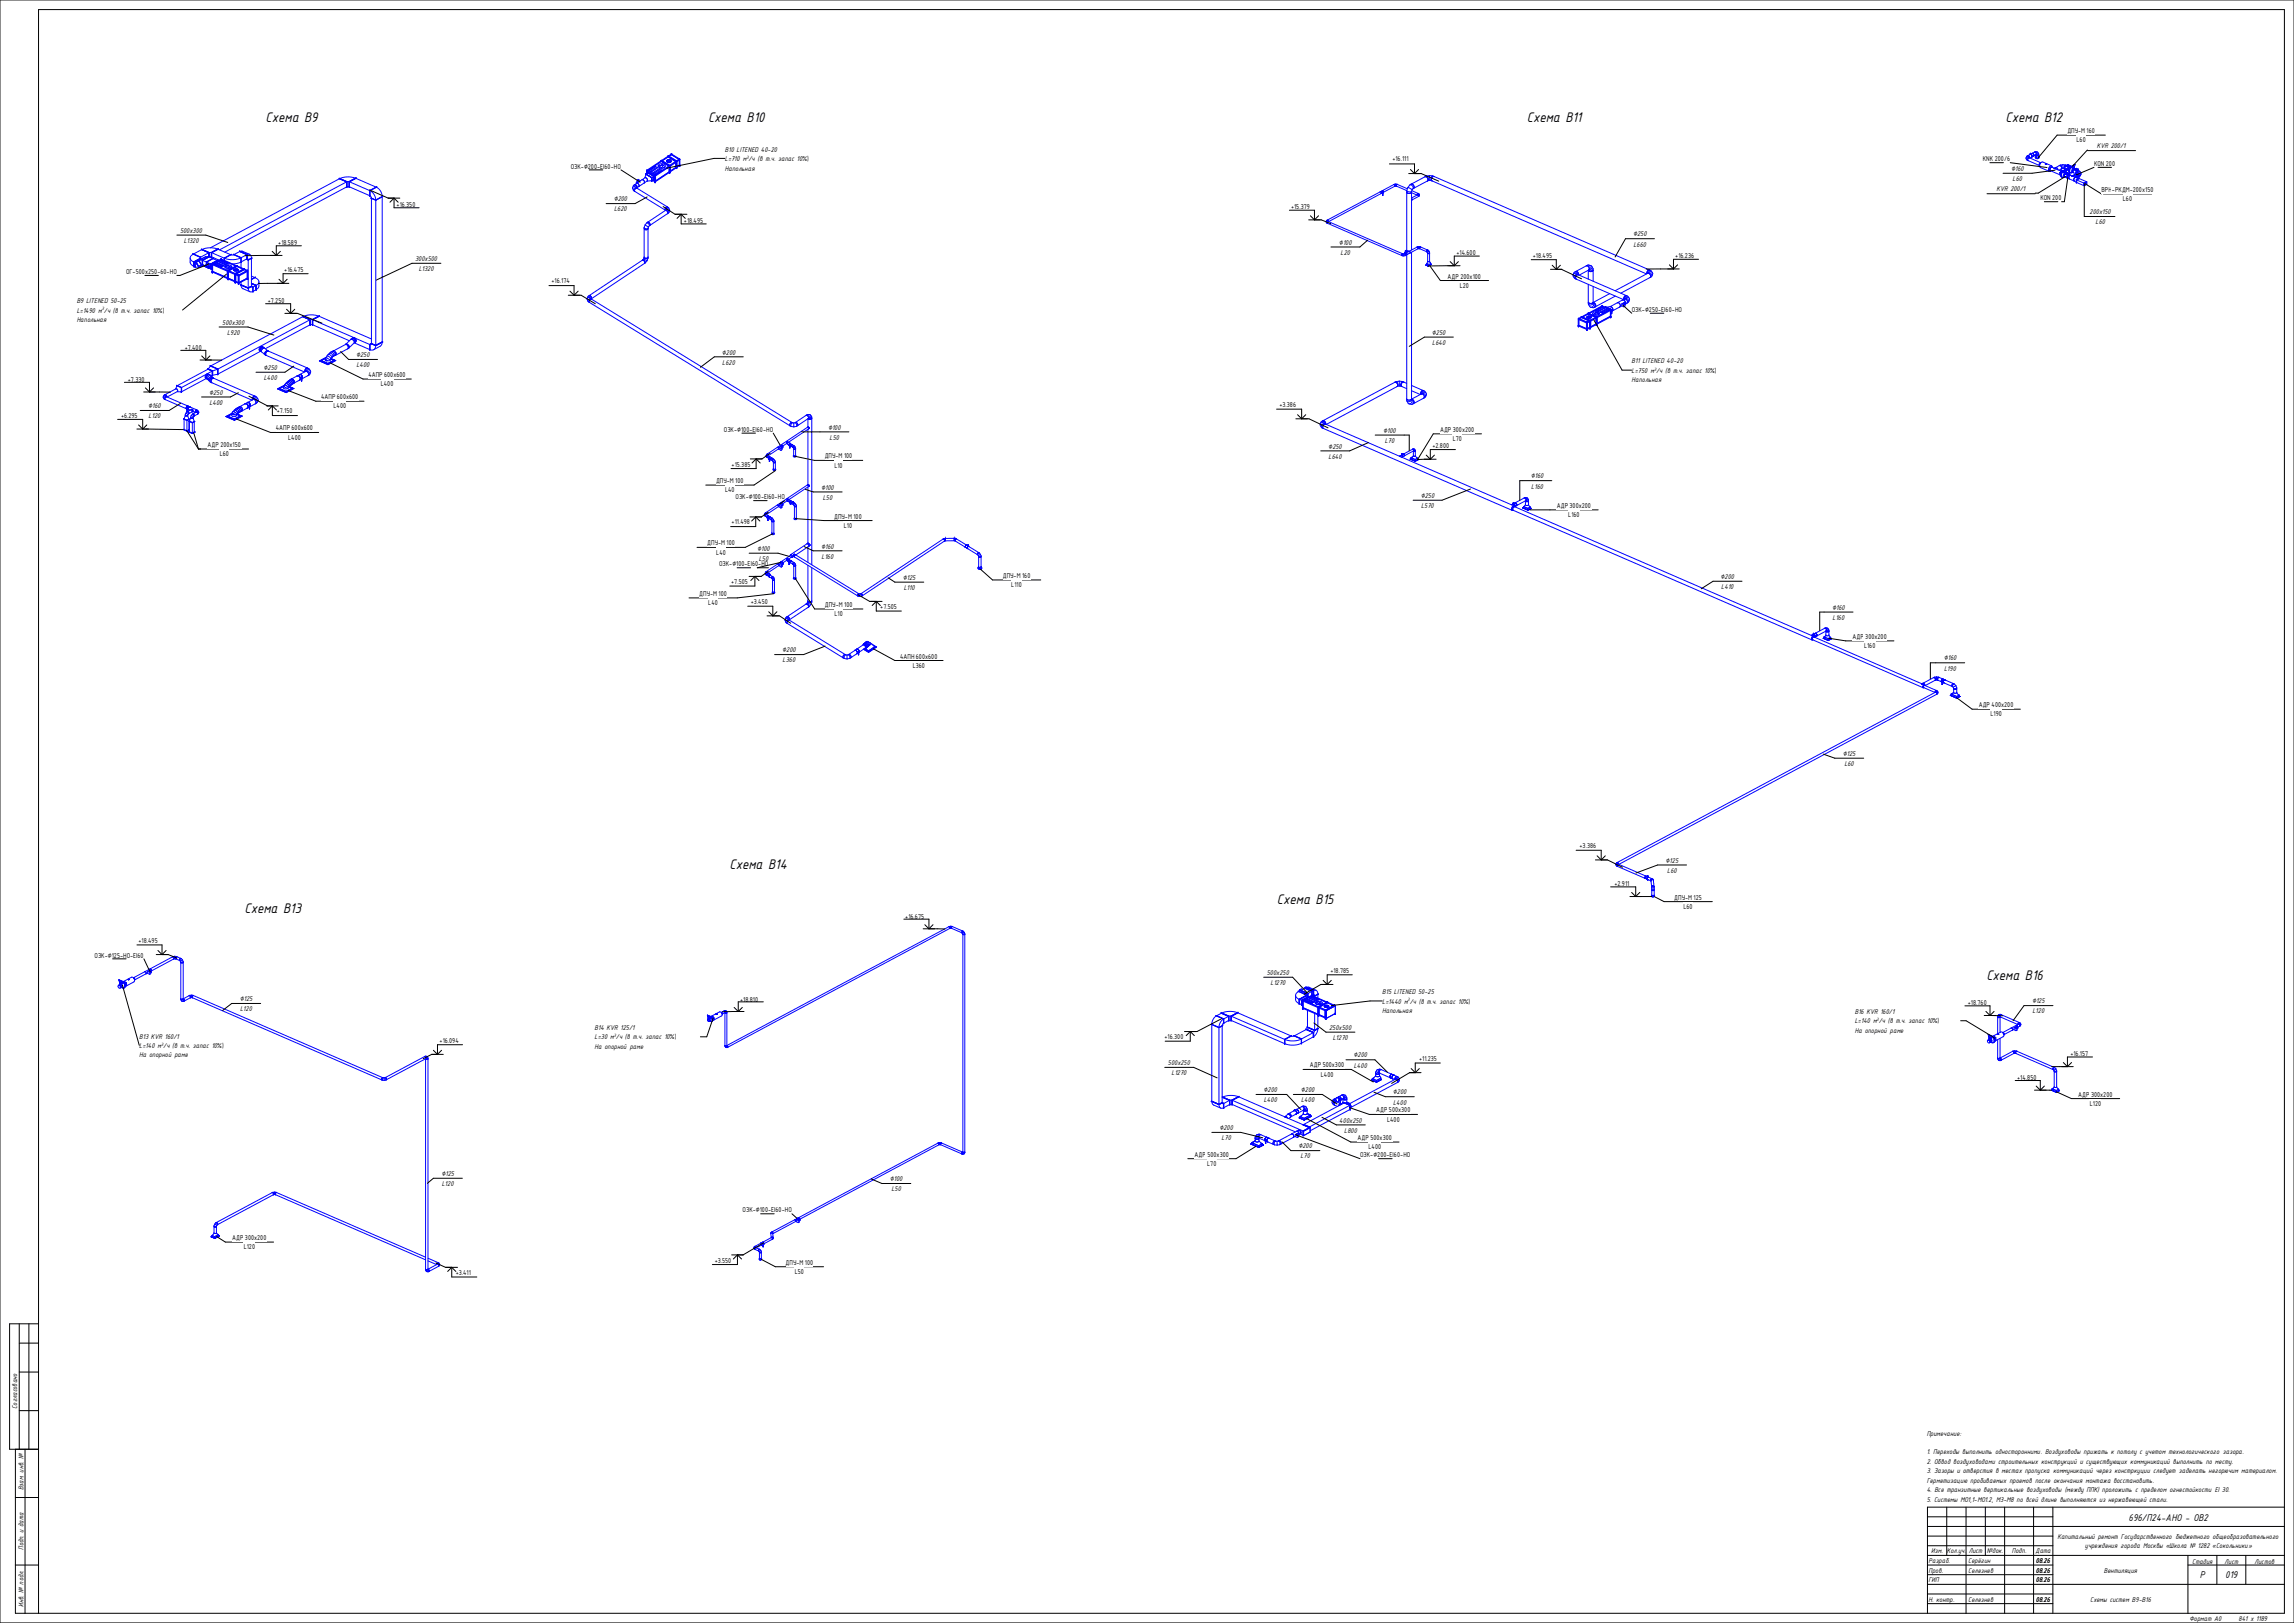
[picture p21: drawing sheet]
<svg xmlns="http://www.w3.org/2000/svg" width="1189mm" height="841mm" viewBox="0 0 1189 841" stroke-linecap="round" stroke-linejoin="round" font-family="sans-serif">
<defs><g id="words">
<g font-size="7.8">
<text x="138" y="63">Схема В9</text>
<text x="367" y="63">Схема В10</text>
<text x="791" y="63">Схема В11</text>
<text x="1040" y="63">Схема В12</text>
<text x="378" y="450">Схема В14</text>
<text x="127" y="473">Схема В13</text>
<text x="662" y="468">Схема В15</text>
<text x="1030" y="508">Схема В16</text>
</g>
<g font-size="5.5">
<text x="1103" y="788">696/П24-АНО - ОВ2</text>
<text x="1140" y="818">Р</text>
<text x="1153" y="818">019</text>
</g>
<g font-size="3.9">
<text x="1087" y="77">KVR 200/1</text>
<text x="376" y="79">В10 LITENED 40-20</text>
<text x="376" y="83">L=710 м /ч (в т.ч. запас 10%)</text>
<text x="376" y="88">Напольная</text>
<text x="1042" y="89">⌀160</text>
<text x="1043" y="94">L60</text>
<text x="1035" y="99">KVR 200/1</text>
<text x="318" y="104">⌀200</text>
<text x="318" y="110">L620</text>
<text x="1083" y="111">200x150</text>
<text x="1086" y="116">L60</text>
<text x="93" y="121">500x300</text>
<text x="95" y="126">L1320</text>
<text x="846" y="123">⌀250</text>
<text x="694" y="127">⌀100</text>
<text x="847" y="128">L660</text>
<text x="215" y="135">300x500</text>
<text x="695" y="132">L20</text>
<text x="217" y="141">L1320</text>
<text x="40" y="157">В9 LITENED 50-25</text>
<text x="40" y="162">L=1490 м /ч (в т.ч. запас 10%)</text>
<text x="40" y="167">Напольная</text>
<text x="115" y="168">500x300</text>
<text x="118" y="174">L920</text>
<text x="742" y="173">⌀250</text>
<text x="742" y="179">L640</text>
<text x="185" y="185">⌀250</text>
<text x="374" y="184">⌀200</text>
<text x="137" y="192">⌀250</text>
<text x="185" y="190">L400</text>
<text x="374" y="189">L620</text>
<text x="846" y="188">В11 LITENED 40-20</text>
<text x="137" y="197">L400</text>
<text x="846" y="193">L=750 м /ч (в т.ч. запас 10%)</text>
<text x="846" y="198">Напольная</text>
<text x="108" y="205">⌀250</text>
<text x="109" y="210">L400</text>
<text x="77" y="212">⌀160</text>
<text x="77" y="217">L120</text>
<text x="429" y="223">⌀100</text>
<text x="430" y="228">L50</text>
<text x="717" y="224">⌀100</text>
<text x="689" y="232">⌀250</text>
<text x="718" y="230">L70</text>
<text x="689" y="238">L640</text>
<text x="794" y="248">⌀160</text>
<text x="426" y="254">⌀100</text>
<text x="794" y="253">L160</text>
<text x="426" y="259">L50</text>
<text x="736" y="258">⌀250</text>
<text x="737" y="263">L570</text>
<text x="392" y="285">⌀100</text>
<text x="426" y="284">⌀160</text>
<text x="393" y="291">L50</text>
<text x="426" y="290">L160</text>
<text x="468" y="300">⌀125</text>
<text x="468" y="306">L110</text>
<text x="892" y="300">⌀200</text>
<text x="892" y="305">L410</text>
<text x="950" y="316">⌀160</text>
<text x="950" y="321">L160</text>
<text x="405" y="338">⌀200</text>
<text x="406" y="343">L360</text>
<text x="1008" y="342">⌀160</text>
<text x="1008" y="348">L190</text>
<text x="955" y="392">⌀125</text>
<text x="956" y="397">L60</text>
<text x="863" y="447">⌀125</text>
<text x="864" y="452">L60</text>
<text x="657" y="505">500x250</text>
<text x="659" y="510">L1270</text>
<text x="716" y="515">В15 LITENED 50-25</text>
<text x="124" y="519">⌀125</text>
<text x="716" y="520">L=1440 м /ч (в т.ч. запас 10%)</text>
<text x="1053" y="520">⌀125</text>
<text x="124" y="524">L120</text>
<text x="716" y="525">Напольная</text>
<text x="961" y="525">В16 KVR 160/1</text>
<text x="1053" y="525">L120</text>
<text x="308" y="534">В14 KVR 125/1</text>
<text x="689" y="534">250x500</text>
<text x="961" y="530">L=140 м /ч (в т.ч. запас 10%)</text>
<text x="72" y="538">В13 KVR 160/1</text>
<text x="308" y="539">L=30 м /ч (в т.ч. запас 10%)</text>
<text x="691" y="539">L1270</text>
<text x="961" y="535">На опорной раме</text>
<text x="72" y="543">L=140 м /ч (в т.ч. запас 10%)</text>
<text x="308" y="544">На опорной раме</text>
<text x="72" y="548">На опорной раме</text>
<text x="605" y="552">500x250</text>
<text x="702" y="548">⌀200</text>
<text x="607" y="557">L1270</text>
<text x="702" y="553">L400</text>
<text x="655" y="566">⌀200</text>
<text x="674" y="566">⌀200</text>
<text x="722" y="567">⌀200</text>
<text x="655" y="571">L400</text>
<text x="674" y="571">L400</text>
<text x="722" y="572">L400</text>
<text x="694" y="582">400x250</text>
<text x="632" y="586">⌀200</text>
<text x="697" y="587">L800</text>
<text x="633" y="591">L70</text>
<text x="673" y="595">⌀200</text>
<text x="674" y="600">L70</text>
<text x="229" y="609">⌀125</text>
<text x="229" y="615">L120</text>
<text x="461" y="612">⌀100</text>
<text x="462" y="617">L50</text>
<text x="9" y="730" transform="rotate(-90 9 730)">Согласовано</text>
<text x="999" y="744">Примечание:</text>
<text x="999" y="754">1. Переходы выполнить односторонними. Воздуховоды прижать к потолу с учетом технологического зазора.</text>
<text x="999" y="759">2. Обвод воздуховодами строительных конструкций и существующих коммуникаций выполнить по месту.</text>
<text x="999" y="764">3. Зазоры и отверстия в местах пропуска коммуникаций через констркуции следует заделать негорючим материалом.</text>
<text x="12" y="772" transform="rotate(-90 12 772)">Взам. инв. №</text>
<text x="999" y="768">Герметизацию пробиваемых проемов после окончания монтажа восстановить.</text>
<text x="999" y="773">4. Все транзитные вертикальные воздуховоды (между ППК) проложить с пределом огнестойкости EI 30.</text>
<text x="999" y="778">5. Системы МО1,1-МО1.2, М3-М8 по всей длине выполняются из нержавеющей стали.</text>
<text x="1066" y="797">Капитальный ремонт Государственного бюджетного общеобразовательного</text>
<text x="12" y="803" transform="rotate(-90 12 803)">Подп. и дата</text>
<text x="1081" y="802">учреждения города Москвы «Школа № 1282 «Сокольники»</text>
<text x="1001" y="805">Изм.</text>
<text x="1009" y="805">Кол.уч.</text>
<text x="1021" y="805">Лист</text>
<text x="1030" y="805">№док.</text>
<text x="1043" y="805">Подп.</text>
<text x="1055" y="805">Дата</text>
<text x="1000" y="810">Разраб.</text>
<text x="1000" y="815">Пров.</text>
<text x="1020" y="810">Серёгин</text>
<text x="1020" y="815">Селезнев</text>
<text x="1055" y="810">08.26</text>
<text x="1055" y="815">08.26</text>
<text x="1090" y="815">Вентиляция</text>
<text x="1136" y="810">Стадия</text>
<text x="1153" y="810">Лист</text>
<text x="1169" y="810">Листов</text>
<text x="1000" y="820">ГИП</text>
<text x="1055" y="820">08.26</text>
<text x="12" y="833" transform="rotate(-90 12 833)">Инв. № подл.</text>
<text x="1000" y="830">Н. контр.</text>
<text x="1020" y="830">Селезнев</text>
<text x="1055" y="830">08.26</text>
<text x="1083" y="830">Схемы систем В9-В16</text>
<text x="1160" y="840">841 х 1189</text>
<text x="1135" y="840">Формат А0</text>
</g>
<g font-size="3.5">
<text x="1072" y="69">ДПУ</text>
<text x="1077" y="69">-</text>
<text x="1079" y="69">М</text>
<text x="1082" y="69">160</text>
<text x="1076" y="74">L60</text>
<text x="722" y="84">+16.111</text>
<text x="1028" y="84">KNK 200/6</text>
<text x="296" y="87">ОЗК-⌀200-EI60-НО</text>
<text x="1085" y="86">КОN 200</text>
<text x="1089" y="99">ВРН</text>
<text x="1095" y="99">-</text>
<text x="1096" y="99">РКДМ</text>
<text x="1104" y="99">-200</text>
<text x="1110" y="99">х</text>
<text x="1112" y="99">150</text>
<text x="206" y="107">+16.350</text>
<text x="1058" y="104">КОN 200</text>
<text x="1100" y="104">L60</text>
<text x="669" y="108">+15.379</text>
<text x="355" y="115">+18.495</text>
<text x="144" y="127">+18.589</text>
<text x="755" y="132">+14.600</text>
<text x="795" y="133">+18.495</text>
<text x="868" y="134">+16.236</text>
<text x="65" y="142">ОГ-500х250-60-НО</text>
<text x="147" y="141">+16.475</text>
<text x="286" y="147">+16.174</text>
<text x="750" y="144">АДР</text>
<text x="757" y="149">L20</text>
<text x="757" y="144">200x100</text>
<text x="139" y="157">+7.250</text>
<text x="846" y="162">ОЗК-⌀250-EI60-НО</text>
<text x="96" y="181">+7.400</text>
<text x="66" y="198">+7.330</text>
<text x="191" y="195">4</text>
<text x="193" y="195">АПР</text>
<text x="199" y="195">600x600</text>
<text x="197" y="200">L400</text>
<text x="166" y="207">4</text>
<text x="168" y="207">АПР</text>
<text x="175" y="207">600x600</text>
<text x="143" y="214">+7.150</text>
<text x="173" y="212">L400</text>
<text x="663" y="211">+3.386</text>
<text x="63" y="217">+6.295</text>
<text x="143" y="223">4</text>
<text x="145" y="223">АПР</text>
<text x="149" y="228">L400</text>
<text x="151" y="223">600x600</text>
<text x="375" y="224">ОЗК-⌀100-EI60-НО</text>
<text x="746" y="224">АДР</text>
<text x="753" y="224">300x200</text>
<text x="108" y="232">АДР</text>
<text x="114" y="232">200x150</text>
<text x="743" y="232">+2.800</text>
<text x="753" y="229">L70</text>
<text x="114" y="236">L60</text>
<text x="427" y="238">ДПУ</text>
<text x="433" y="238">-</text>
<text x="435" y="238">М</text>
<text x="437" y="238">100</text>
<text x="379" y="242">+15.385</text>
<text x="432" y="242">L10</text>
<text x="371" y="250">ДПУ</text>
<text x="377" y="250">-</text>
<text x="378" y="250">М</text>
<text x="381" y="250">100</text>
<text x="376" y="255">L40</text>
<text x="381" y="259">ОЗК-⌀100-EI60-НО</text>
<text x="807" y="263">АДР</text>
<text x="814" y="263">300x200</text>
<text x="432" y="269">ДПУ</text>
<text x="438" y="269">-</text>
<text x="440" y="269">М</text>
<text x="442" y="269">100</text>
<text x="813" y="268">L160</text>
<text x="379" y="272">+11.498</text>
<text x="437" y="274">L10</text>
<text x="367" y="283">ДПУ</text>
<text x="371" y="287">L40</text>
<text x="372" y="283">-</text>
<text x="374" y="283">М</text>
<text x="377" y="283">100</text>
<text x="373" y="294">ОЗК-⌀100-EI60-НО</text>
<text x="520" y="300">ДПУ</text>
<text x="525" y="300">-</text>
<text x="527" y="300">М</text>
<text x="530" y="300">160</text>
<text x="379" y="303">+7.505</text>
<text x="524" y="304">L110</text>
<text x="362" y="309">ДПУ</text>
<text x="368" y="309">-</text>
<text x="370" y="309">М</text>
<text x="372" y="309">100</text>
<text x="367" y="314">L40</text>
<text x="389" y="313">+3.450</text>
<text x="428" y="315">ДПУ-М</text>
<text x="438" y="315">100</text>
<text x="456" y="316">+7.505</text>
<text x="433" y="319">L10</text>
<text x="960" y="331">АДР</text>
<text x="966" y="336">L160</text>
<text x="967" y="331">300x200</text>
<text x="467" y="341">4АПН</text>
<text x="475" y="341">600x600</text>
<text x="473" y="346">L360</text>
<text x="1026" y="367">АДР</text>
<text x="1032" y="371">L190</text>
<text x="1032" y="367">400x200</text>
<text x="819" y="439">+3.386</text>
<text x="837" y="459">+2.911</text>
<text x="868" y="466">ДПУ</text>
<text x="873" y="466">-</text>
<text x="875" y="466">М</text>
<text x="878" y="466">125</text>
<text x="873" y="471">L60</text>
<text x="469" y="476">+16.675</text>
<text x="72" y="489">+18.495</text>
<text x="49" y="496">ОЗК-⌀125-НО-EI60</text>
<text x="690" y="504">+18.785</text>
<text x="384" y="519">+18.810</text>
<text x="1020" y="521">+18.760</text>
<text x="604" y="539">+16.300</text>
<text x="228" y="541">+16.094</text>
<text x="736" y="550">+11.235</text>
<text x="1073" y="547">+16.157</text>
<text x="679" y="553">АДР</text>
<text x="685" y="558">L400</text>
<text x="686" y="553">500x300</text>
<text x="1046" y="560">+14.850</text>
<text x="1077" y="568">АДР</text>
<text x="1084" y="568">300x200</text>
<text x="1083" y="573">L120</text>
<text x="713" y="577">АДР</text>
<text x="719" y="581">L400</text>
<text x="720" y="577">500x300</text>
<text x="704" y="591">АДР</text>
<text x="710" y="591">500x300</text>
<text x="619" y="599">АДР</text>
<text x="626" y="599">500x300</text>
<text x="705" y="600">ОЗК-⌀200-EI60-НО</text>
<text x="709" y="596">L400</text>
<text x="626" y="604">L70</text>
<text x="385" y="628">ОЗК-⌀100-EI60-НО</text>
<text x="120" y="643">АДР</text>
<text x="126" y="647">L120</text>
<text x="127" y="643">300x200</text>
<text x="370" y="655">+3.550</text>
<text x="407" y="655">ДПУ-М</text>
<text x="417" y="655">100</text>
<text x="236" y="661">+3.411</text>
<text x="412" y="660">L50</text>
</g>
<g font-size="2.6">
<text x="387" y="82">3</text>
<text x="53" y="161">3</text>
<text x="857" y="192">3</text>
<text x="730" y="519">3</text>
<text x="973" y="529">3</text>
<text x="318" y="538">3</text>
<text x="84" y="542">3</text>
</g>
</g></defs>
<g fill="none" stroke="#00f" stroke-width=".52">
<path d="M348 80h.1M348 80l4 3M348 80l-2 1M1052 80h.1M1052 79v1M1053 80h-1M1053 79l-1 1M1053 80h.1M1053 80h1M1053 79h.1M1054 79l-1 1M1054 80h.1"/>
<path d="M1054 79l1 1a.7 .7 0 0 0 1 1 .7 .7 0 0 0 1-1M1055 79a.8 .8 0 0 1 1 0 .8 .8 0 0 1-1 1M1055 79l-4 2M1055 79h1M1056 79h.1M1056 79v1h-1M1056 79l1 1M1057 80v2M176 92l4 2M176 92v1M176 92h.1M180 97h.1"/>
<path d="M180 94l-4-1-67 35M180 94v3l-63 34M180 94l-66 35M180 94h1l11 5M180 97h1l11 4M180 94v3M180 94h.1M181 94v3M181 97h.1M181 94h.1M184 92h-3l-5 1M184 92l11 5"/>
<path d="M185 92h.1M185 92l-4 2M192 99v3M192 99a6 6 0 0 1 3 5M192 99v2l1 2M192 99l3-2a6 6 0 0 1 3 5l-3 2M195 97h.1M195 97l-3 2M328 97l1-1h1v1M329 96h1v1M330 95h.1M330 97a1.1 1.1 0 0 0-1 0 1.1 1.1 0 0 0-1 1v1"/>
<path d="M330 95l1 1M330 98h-1v1M330 93h1l1 1M330 93v1M330 93l1 1M331 94h.1M331 94h-1v1M331 96v1M332 94h.1M332 94l-2 1M333 93l1 1zM334 94v1"/>
<path d="M335 92h-1M335 92h.1M335 90l3 2v2M335 90v1M335 90h.1M335 90l3 2M335 90l-1 2M335 92h-1l-6 4M335 92l1 2M335 88h.1M335 88l5 3M335 88v2"/>
<path d="M335 93h.1M335 90v-1l4 2v3l-1-1M335 93h1M335 94h.1M335 94l-5 3M336 94h-1M336 93h.1M336 94h.1M336 89v1M336 89l3 2M336 89h.1M336 90h.1"/>
<path d="M336 90h-1M336 88l1 1M336 88h.1M337 89h1M337 89h.1M337 94h1M338 89h.1M338 94h-3M338 92v2M338 92h.1M338 90h1M338 90h.1"/>
<path d="M339 93h.1M339 91l-1 1M339 91h.1M339 90h.1M339 93l-1 1M339 91v2M339 94l1 1M339 94h.1M339 90h1M339 86h1M340 91v4M340 91h-1"/>
<path d="M340 94h.1M340 94v1M340 86h.1M340 86l-3 3M341 87h-1l-3 2M341 87l-3 2M341 87h.1M341 86h.1M341 86a2 2 0 0 0 3 1M341 85h1a1.4 1.4 0 0 1 2 0 1.4 1.4 0 0 1 0 2 1.5 1.5 0 0 1-2 0 1.5 1.5 0 0 1-1-2zM342 88l-3 2M342 88v-1l-4 3"/>
<path d="M342 88h.1M343 83l4 3M343 83h.1M343 86h-2l2 1 1-1M343 86h-1M343 83l-8 5M343 83v1l4 2M343 88h.1M343 88l-4 2M343 85l1 1M343 85v1M345 86l-1 1"/>
<path d="M345 86h.1M346 83v1h2M346 83a1.1 1.1 0 0 1 2 0 1.1 1.1 0 0 1-1 1 1.1 1.1 0 0 1-1 0zM346 83l1 1M346 83h1l1 1M346 83h.1M346 81l4 3M346 81l5 3M346 81h.1M346 81l-3 2M346 81h1M347 86l-8 5"/>
<path d="M347 86l-4-2-7 4 4 3M347 81h-1M347 81l-4 2M347 90h.1M347 89v1M347 89v-3l-7 5M347 84h.1M347 86v4M347 89h.1M347 86h.1M347 83h-1M347 83h.1"/>
<path d="M347 83v1M347 83h1M348 83v1M348 80l-1 1 4 2M348 80l4 2-5 4M350 87h1M350 84l-3 2M351 87h-1M351 84h.1M351 87h.1M351 83l-1 4M351 83v4"/>
<path d="M352 86h.1M352 82h.1M352 82v1M352 83v3M352 86h-1v-2l1-1v3M352 83h.1M352 83l-13 8M352 86l-12 8v-3M352 86l-12 8-2-1M715 99l1 1M716 99h.1M716 99v1"/>
<path d="M716 100h.1M716 99h1M717 99h.1M717 99v2M717 100h.1M717 99v1M717 99l-1 1M717 100h-1M723 96h.1M723 96h-1M723 96v1M723 96l-35 18"/>
<path d="M723 96l-6 4M723 95h.1M723 95h1M723 95v1M723 96h1M724 96l5 3M724 95v1M724 95l6 3M724 96v1M729 99v31M729 99h1h2M730 97l-1 2"/>
<path d="M730 97l2 1M731 95l2 1v2M732 100l2 1M732 100h-2h-1M732 99v31M732 99l3 1M732 98v1M732 98h.1M739 92h1v2M739 91a1.4 1.4 0 0 1 1 1 1.4 1.4 0 0 1 0 2M739 91l-8 5-1 1M740 94l-8 4a1.4 1.4 0 0 0-1-2"/>
<path d="M741 91h-2M741 91v3M741 91h2M741 94h1M741 94h-1M742 94l111 48M743 91l113 49M743 91l-1 1v2M1050 82l1-1 1 1M1051 81a.8 .8 0 0 1 1 0 .8 .8 0 0 1-1 1v1M1052 82l6 2M1052 82h-2l1 1"/>
<path d="M1052 82h.1M1052 82a.8 .8 0 0 0-1 0 .8 .8 0 0 0 0 1l6 3M1052 80h1M1053 80v1M1053 81h.1M1054 81h.1M1054 80v1M1055 82h1M1055 81h.1M1055 82h.1M1055 80h.1M1055 80l-3 2"/>
<path d="M1056 82h.1M1056 81h.1M1057 81h.1M1057 82h-2M1057 81a.8 .8 0 0 1-1 1 .8 .8 0 0 1-1-1M1057 82h.1M1057 82h-1M1057 80h-2v2M1057 85v1M1057 85h.1M1057 86h.1M1057 86l1 1"/>
<path d="M1058 84l-1 1M1058 84v1M1058 87l4 2M1058 84l-1 2M1058 84h.1M1059 84l4 2M1059 84h-1l-1 2M1060 85h1M1060 85h.1M1061 85h.1M1061 85h-1M1062 88l6 3v-1"/>
<path d="M1062 88v-1l1-1 5 3M1063 88h.1M1063 87h1l-1 1zM1064 87v-1a1.3 1.3 0 0 0-2 1 1.3 1.3 0 0 0 1 2M1065 87l3-1h1v1M1065 87h.1M1065 87l1 1M1065 87l2 1M1067 86h1v2M1068 89h.1M1068 90v1M1068 89v1"/>
<path d="M1068 90h.1M1068 90v1l1 1M1068 91h.1M1068 91l1 1M1068 89h1M1068 88l1 1M1068 88v1M1069 89h.1M1069 92h.1M1069 90h.1M1069 90l-1 1M1069 87l-2 1"/>
<path d="M1069 87h.1M1069 89h-1M1069 85h.1M1069 85l-1 1M1069 85h2M1069 85v2M1069 87h1M1069 89v1M1069 89l1 1M1069 89h1M1070 89h-1M1070 92h-1"/>
<path d="M1070 89l-1 1a1.1 1.1 0 0 0-1 1 1.1 1.1 0 0 0 2 1M1070 89h1M1070 92h.1M1070 89h.1M1070 89v1M1070 91l1 1M1070 91v1M1070 91h.1M1070 87l1 1M1070 90v2l5 2M1070 89l1 1M1070 90h1"/>
<path d="M1070 90h.1M1070 90v1M1071 89h.1M1071 89h-1M1071 90l-1 1M1071 90h-1M1071 90h.1M1071 90h1M1071 90l1 1M1071 89v1M1071 89l-1 1M1071 86h.1"/>
<path d="M1071 86l2 1M1071 86l-1 1 1 1M1071 88v2M1071 88h.1M1071 86l1 1M1071 86l-1 1v1M1071 87v1M1071 88l-3 1M1071 86h1M1072 86h.1M1072 86h-1M1072 89l-1 1"/>
<path d="M1072 89h.1M1072 91h-1M1072 89v1M1072 92h.1M1072 91h-1l1 1M1072 90v1M1072 91h.1M1072 90h.1M1072 87v1M1072 87h.1M1072 85v1M1072 85h.1"/>
<path d="M1072 87v1h-1M1072 91v1M1072 91h1M1072 85l1 1M1072 88l1 2M1072 88h.1M1072 92l1 1M1072 86h-2v1M1072 88v1M1072 86v1M1072 91l4 1M1072 90h1"/>
<path d="M1073 89v1M1073 90l-1 1M1073 87h.1M1073 86h-1M1073 86h.1M1073 86v1M1073 91h.1M1073 87h-1M1073 88h.1M1073 88v1M1073 91h-1M1073 90h.1"/>
<path d="M1073 89h.1M1073 89h-1M1073 91l-1 1zM1073 87v1M1074 87h.1M1074 87h-1M1074 86v1M1074 86h1M1074 86h.1M1074 89l-1 1M1074 87h-1a1.1 1.1 0 0 0 0 2 1.1 1.1 0 0 0 1 0M1074 87h1"/>
<path d="M1074 89h.1M1074 89l3 1M1074 91h.1M1074 91l1 1M1074 89h1M1074 87v3M1074 87l2 1M1074 87l1 1M1074 88v1M1074 88h.1M1074 86l1 1M1075 86h-1"/>
<path d="M1075 87h-1M1075 86v1M1075 87h.1M1075 88h.1M1075 91l1 1M1075 88l-1 1M1075 87v1M1075 87l2 1M1075 93v1M1075 93h.1M1075 94h.1M1075 88l-1 1h1h-1"/>
<path d="M1075 87l1 1M1075 94h1M1075 91h1v1v-1zM1075 88l2 1M1075 92v1M1075 88h1M1075 85h1M1076 88h-1M1076 87v1M1076 92h-1M1076 85l-4 2M1076 85l-1 1"/>
<path d="M1076 87h.1M1076 90h.1M1076 88h.1M1076 92h.1M1076 88h1M1076 90v1M1076 92h1M1076 90h1v1M1076 93v2M1076 95h.1M1076 93h.1M1076 91l1 1"/>
<path d="M1076 90l1 2M1076 87l1 1M1076 93l4 2v1l-4-1zM1076 88v2M1077 88h.1M1077 90l-1 1M1077 90h.1M1077 95h-1M1077 90h1v2M1077 88v1M1077 89h.1M1077 90v1"/>
<path d="M1077 90h-1M1077 90a1 1 0 0 1 1-1 1 1 0 0 1 1 1l-1 1M1077 89l-1 1M1077 92h.1M1077 90a1 1 0 0 1 1 0 1 1 0 0 1 0 1l-1 1M1077 90l-3 1M1077 91h.1M1077 91v1M1077 88l1 1M1078 92h.1M1078 92l4 2M1078 92l-2 1"/>
<path d="M1079 90l-1-1-1 1M1081 95v1zM1081 95h.1M1082 94v2h-2M1082 94l-2 1v1M192 102h.1M192 103h.1M192 103l3 1M193 103h-1M193 103v75l2 1M193 103l2 1M195 104v75"/>
<path d="M198 102h.1M198 102v75M198 102l-3 2M334 118v15l1 1h1M334 117v1h2M334 117l1-2 2 2M334 117l2 1M336 115l1 1v1M336 118l-1 1-1-1M336 118v16M336 118h.1M337 117l-1 1"/>
<path d="M345 109h.1M345 109l1-2 1 2M345 109l1 1v1M345 109l2-1v2M345 109a1.1 1.1 0 0 1 1 0 1.1 1.1 0 0 1 0 1M345 109l-10 6M346 107l-1 2M346 108l-16-11-1 1v1l16 10M347 110l-10 7M687 115l1-1v1M688 114l1 1M688 115v1"/>
<path d="M688 115l39 17M688 115v1l39 17M688 115h.1M689 115h.1M716 100l-27 15M717 101h.1M732 103v1M735 101h.1M735 101v1M735 101h1v1M735 101v1l-3 2M735 101l-3 2"/>
<path d="M735 100v1M735 100l1 1M99 134v3l1 1M100 132h.1M100 132l4 1M100 138h.1M100 136h1M100 136v2M101 138h-1M101 139h.1M101 136v3M101 136h.1"/>
<path d="M101 138v1M102 136h-1M102 136l1 2M102 136l-1 2h2M103 135l-1 1M103 135h.1M103 135l1 2M103 135l-2 1M103 135l-1 1 1 2M103 138h.1M104 134v-1l-4-1a2 2 0 0 0-1 2 2 2 0 0 0 1 2M104 134l-3 2v2"/>
<path d="M104 134h.1M104 133v1M104 133h.1M104 134l-4 2M104 137l-1 1M104 129l4 2M104 129h.1M104 137h.1M105 129l-5 3M105 138h.1M105 137h-1M105 135h-2"/>
<path d="M105 135l5 2M105 137h.1M105 137l-2 1M105 135v3h2M107 133h1v-2l-4 2M107 133l-4 2M107 137v2M107 137l1 1M107 136v1M107 138v1M107 138h.1M107 139h1"/>
<path d="M108 138v1M108 139h.1M108 139l2 1M108 133l-3 2v2l2 1M108 133l5 2M108 131v2M108 131h.1M108 133h.1M108 133l-3 2M109 139h-1M109 139h1M109 138v1"/>
<path d="M109 137v1h-1h-1M109 137l-1 1M109 137h-1h-1M109 137v2M109 139h.1M109 137h.1M110 131h-2M110 133h-2M110 133h.1M110 131v2M110 131h.1M110 139h-1"/>
<path d="M110 133l4 2M110 137l14 6M110 137v4M110 137h.1M111 134l-4 2M111 134h.1M111 137l4 1M111 137h.1M112 136l4 2M112 136h.1M113 129l-4-1-4 1M113 135h.1"/>
<path d="M113 135l-4 2M113 129h.1M113 129l-3 2M113 136l4 1M113 136h.1M114 135l4 2M114 135l4 1M114 134l14 6-4 3M114 134h.1M115 134v1M115 138h.1M115 134h.1"/>
<path d="M115 134l-5 3M116 138h.1M116 134v1M117 138h.1M117 138v1M117 138l2-1a.9 .9 0 0 1 1 0 1 1 0 0 1 0 2h-2a.9 .9 0 0 1-1 0 .9 .9 0 0 1 0-1zM117 137h.1M118 136v1M118 137h.1M118 137l-1 1 2 1v-1M118 137l1 1M119 138h.1"/>
<path d="M120 132l-7-3-3 2 6 3M120 132h1l4 2M120 132l-4 2M120 132h.1M120 138l-1 1h-2M120 138h.1M121 132h.1M121 132l4 2M121 140l2-1a1.1 1.1 0 0 1-1 2 1 1 0 0 1-1-1zM121 140l2-1a1.1 1.1 0 0 1-1 2 .9 .9 0 0 1-1-1zM122 139l-1 1h1M123 139v1h-2"/>
<path d="M123 139l-2 1M123 138l3 1M123 139v1M123 138h.1M123 138h-1M123 138l-5 2M124 140h-1h-1M124 130l4 2M124 130h.1M124 130l-3 2M124 130h2M125 136h.1"/>
<path d="M125 134v2l-5 1M125 134l-5 1-4-1M125 134h.1M125 134v5M126 130l3 2M126 139h.1M126 139l-4 3v5M127 139l-5 3M127 139h.1M127 139v1M128 134l1 1M128 132l-3 2"/>
<path d="M128 132v2l-3 2M128 132v2M128 134h.1M128 132h.1M128 132a1.6 1.6 0 0 1 2 2M129 135v14M130 134h1M130 134v14M131 134l-2 1M131 134h.1M333 135h1v2M334 134l-1 1"/>
<path d="M334 134l1 1M334 133v1M335 136l-2-1-28 19M335 136l-29 19M335 135v1M336 134l-1 1M336 133l-1 1-1-1M727 133h1M727 132v1M727 132h.1M727 132h1M728 132h.1"/>
<path d="M728 132v1M728 131h.1M728 133h.1M728 130h1M728 130h2M728 130v1M729 131v1zM729 130l-1 1M730 130h.1M730 130l-2 1M730 131h.1M730 130l1 1z"/>
<path d="M731 131h.1M732 131v76l-2 1h-1v-76M735 128v1M735 128h-1M735 128l-7 4M735 129h.1M735 128h.1M735 128h1M735 129h1M735 129l-7 4M736 129h.1M736 129l4 2"/>
<path d="M736 128v1M736 128l4 2v1M739 137l1 1M739 137h.1M740 137h-1M740 137h.1M740 137v1M740 131h.1M740 130h.1M740 131v4M740 135l1 1M740 135v2"/>
<path d="M740 138h.1M740 130h1M740 136h.1M741 136h.1M741 130l-1 1M741 130h.1M741 130v1M741 135v1M741 135l1 2-2 1M741 131h-1M741 131v4M741 136l1 1"/>
<path d="M742 137h.1M742 137l-2 1M822 138h2l-1 2M823 137l2 1M824 140a1.3 1.3 0 0 0 0-2 1.3 1.3 0 0 0-1-1l-7 4M824 140l-5 3M824 138h1M825 138v1l-2 1M825 138l1 2h-1h-2M826 139v7M855 140h-1v2M110 141h.1"/>
<path d="M110 141l8 3M118 141l-8-4v4M118 144h.1M118 144v1M118 140h.1M118 140l4-2-7-4-5 3 12 5M118 140v5M118 140v4l-8-3M118 140v1M118 144l4 2M118 145l4 1M118 145h.1"/>
<path d="M118 141l4 1M121 140h.1M122 142h.1M122 146h.1M122 146l2 1M122 146v1M122 142l1 1v3h-1zM122 142v5M122 142l5-2h1l-4 3M122 142l2 1M124 147h.1M124 143v4"/>
<path d="M125 148l4 1M125 148h.1M125 147v1M125 146v2M125 148l1 2M126 150l4 1M128 145h.1M128 144l-4 2v-3l4-2v4M128 144h.1M128 140h.1M128 144l-4 3M128 140v5"/>
<path d="M129 145h-1M130 145l2-1a2 2 0 0 1 2 2 2 2 0 0 1-1 2M130 148h1M130 143l2 1M130 147l3 1v2l-2 1M130 147l3 1M130 148l-1 1M130 148l1 1v2a1.5 1.5 0 0 1-2 0 1.5 1.5 0 0 1 0-2M130 148l1 1M131 148l-2 1M131 148h.1M131 151h.1"/>
<path d="M131 149v2M132 144h.1M132 144l-2 1M132 150h1M133 148l-2 1M133 150h.1M133 148v2M134 146v3l-1 1M305 153l1 1v1M306 155h.1M306 155l-1-1v2M306 155l-1-2-1 2"/>
<path d="M307 155l-1 1v1M815 142l2-1 1 1M817 141h1v1M818 142l26 11M818 142h-1h-2l1 2M818 142h.1M818 142a1.3 1.3 0 0 0-2 1 1.3 1.3 0 0 0 0 1l25 11M818 142l-1 1v2M823 147v10l2 1 1-1M823 140v5M826 157v1l-1 1h-1l-1-1M826 157l1 1v1"/>
<path d="M826 157h-1h-2M826 140l-1 1-2-1M826 148v9M826 157h.1M826 157a1.3 1.3 0 0 1 1 1 1.3 1.3 0 0 1-1 1h-1M830 159h1M830 159l5 2v1M831 159l3 1-10 6M831 159l-7 3 4 2M831 159l-7 3M831 158h.1M831 158v1"/>
<path d="M831 158l-13 7M831 159h.1M831 159l-4 2M832 160l-4 1M832 160l-3 1M832 160h.1M832 159l3 1M832 159h.1M834 152l-8 5M835 159h.1M835 159h-2M835 159l1 1"/>
<path d="M836 160h.1M837 153l-11 6M838 157h1l1 1-1-1zM840 158v1M841 159l-5 2M841 157l1 1M841 159h1M841 157v2M841 156h1l1 1-1-1zM842 158v1M842 157h-1M842 155l1 1v1"/>
<path d="M842 157h.1M842 157h1M842 155a1.3 1.3 0 0 1 2-1 1.3 1.3 0 0 1 1 2h-1M842 155h.1M842 158h.1M842 155l-7 4M842 157h-1l1 1M843 157l-1 1M843 155h1v1l-1 1M843 157h.1M843 153l-1 1v1M844 154h-1l-1 1"/>
<path d="M844 154v1M854 142h1v2M854 142a1.3 1.3 0 0 1 2-1 1.3 1.3 0 0 1 1 1l-1 1M854 142h.1M854 142a1.3 1.3 0 0 1 2 0 1.3 1.3 0 0 1 0 2l-16 8M854 141l-17 10M856 140h-1l-1 2M856 140v1M136 180l-1 1v1l-22 12M136 180l-1 1v1M137 180h-2l-1 1 1 1M157 164l4 2"/>
<path d="M157 164h.1M160 168l1 1M161 166l-4-2-48 26M161 166v2l-23 13M161 166l-48 25M161 169h.1M161 166v3M161 166h.1M162 166h-1M162 168h-1M162 166v3M162 169h.1"/>
<path d="M162 166h.1M162 166l3-2 28 12M162 168l19 9M162 166l21 9M162 168v1M165 164l-3-1-5 1M166 164h.1M166 164l-4 2M179 179h1v2M179 178l-6 4M180 178h-1M180 178l1 1v1l-7 4"/>
<path d="M180 178l1 2M182 176h1l1 2 8 3M182 175h2l1 2-1 1v-2l-2-1-3 4M183 175l1 1v1l-3 3M183 175l1 1v1M184 175l8 4M192 178h.1M192 178l3 1M193 178l-1 1v2a2 2 0 0 0 2 0 2 2 0 0 0 1-2M193 178h-1v3M198 177l-1 2-3 2M198 177h.1"/>
<path d="M198 177l-3 2M818 165v4M818 165h.1M818 165l5 2M818 169l4 2M818 169h.1M818 169v-3l4 1v3M818 169l4 1M818 169l5 2M820 164l4 2M820 165h-1l4 2M820 165l4 1"/>
<path d="M820 164v1M820 164h.1M822 171h1M822 171h.1M822 167h1v3h1M822 164h.1M822 164l3 1M823 167v4M823 164h1a.9 .9 0 0 1 0 1 .9 .9 0 0 1-1-1zM823 171h.1M823 164h1l1 1M823 164v1h2"/>
<path d="M823 167h1v3M823 164h.1M823 163l4 2M823 163v-1l-3 2M823 163l-3 1M823 162h.1M823 164h2l-2 1zM824 164h1M824 166l-2 1M824 170h.1M824 166h.1M824 170l-1 1"/>
<path d="M824 166v4M825 164v1M825 164h.1M825 162h.1M825 162l1 1h3M826 162h2a.9 .9 0 0 1 1 0 .9 .9 0 0 1 0 1h-2a.9 .9 0 0 1-1 0 .9 .9 0 0 1 0-1zM827 161h.1M827 162h2l-2 1h-1l1-1M827 162h.1M827 168l1 1M827 165l-3 1M827 168h.1"/>
<path d="M827 168l-3 2M828 164v5M828 168l-4 1M828 164l-1 5M828 164l-6 3M828 168h.1M828 168h-1M828 168v1M828 161h1M828 161h.1M829 161h.1M829 162v1"/>
<path d="M829 162h.1M829 162h1M830 162h.1M830 162h1M831 162h.1M833 160l-4 2M833 160l-3 2M833 160h.1M834 161v-1l-4 2M835 165h.1M835 160h.1M835 161v3"/>
<path d="M835 164l-7 4v-3l7-4v4M835 164v1M835 164l-7 4M835 164h.1M835 160l-7 4-5-1M835 161v4M835 162v1M835 162h.1M835 160v1M835 163h.1M835 160v3M836 161l-1 1"/>
<path d="M836 160v1M92 200l2 1M92 200h.1M92 200l2 1v2M92 200l-1 2M107 196l1 1M108 194h1M108 191l2 1M108 191h.1M108 194l-2 1 1 1-13 7M108 194l-1 1v1M109 194l-2 1 1 1"/>
<path d="M109 189v1M109 189l4 2M109 189h.1M109 190l-1 1M109 195l1-1v-2l-2-1-16 9M110 198l21 9M110 195l-2 2M110 195h.1M110 192l-16 9M110 192l3-1v3h-3M110 192v3M110 196l-2 1"/>
<path d="M110 196l23 10M110 196a1.6 1.6 0 0 0-1 2M111 196l-2-2-1 2 2 2M111 196l-1 1v1M113 194h.1M113 191v3M135 182l3 2M137 180l2 2-1 1v1M137 180l-2 1v1M137 180l-1 1-1 1M137 184l1-2h1l21 9M138 184h.1"/>
<path d="M138 184l20 9M139 182l-1 1v1M147 200l2 1h1M147 200l-3 1M147 200l-3 2M148 199l2 2M148 199l-1 1M148 199h1l1 2M148 199h.1M149 198l1 1v1h1M149 198l-1 1M149 198h.1"/>
<path d="M150 197l-1 1M150 198h1v2M150 198h-1M150 197h2v2M150 197h.1M150 197l2 2M151 196l-1 1M151 199v1M152 199h-1M152 196l-1 1M152 196v2v1M152 196h-1"/>
<path d="M152 199h.1M154 195h.1M154 195l2 1-1 1M154 195h1M155 195h.1M155 194l1 1M155 194h.1M155 195v2M155 197h.1M155 195h1M156 197h-1M156 194h.1"/>
<path d="M156 194h-1M156 196h.1M156 197h.1M156 194v1M156 195v2M156 195l1 1M156 195h.1M156 195h1M157 195v1M157 196h-1M157 196h.1M157 195h.1"/>
<path d="M158 193h2v2M159 192l-8 4M159 191h-1v2M161 192l-1-1-1 1-1 1M161 193a1.3 1.3 0 0 0-1-1 1.3 1.3 0 0 0-2 0 1.3 1.3 0 0 1 2 1 1.3 1.3 0 0 1 0 1l-8 5M161 193v1M166 187l4 2M166 187h.1M166 187l4 1M169 185v1v1v-1M169 185l2 2M169 185l-3 2"/>
<path d="M169 185l3 1M169 185h.1M170 187h.1M170 188v1M170 188h.1M170 189h.1M170 184a1.5 1.5 0 0 1 2 1M170 184l-1 1M170 184l1-1a1.3 1.3 0 0 1 1 1 1.3 1.3 0 0 1 0 1M171 187h.1M171 183h2v2M171 183h.1"/>
<path d="M172 186l2 1M172 186l-1 1M172 185v1M172 185h.1M173 182l1 1-1 1M173 182h-1M173 185h-1M173 182l-2 1M173 182h.1M173 182l1 1v1M173 187l-3 1-3-1 2-1 2 1M173 187h1"/>
<path d="M173 184v1M173 187l-3 1M173 187h.1M174 184h-1M174 187l-4 2M174 182v1M174 183h.1M174 187h.1M174 183v1M192 181h.1M723 198l1 1v1M723 198a1.5 1.5 0 0 1 1 2"/>
<path d="M725 198h-1l-39 20M725 198h.1M725 198h2M725 198v2h-1M728 198l-2 1 1 1M729 199l-2-1-1 1v1M732 200l6 3M85 206v-1l1 1M85 207v-2l1 1a.8 .8 0 0 0-1 0 .8 .8 0 0 0 0 1M85 207l12 5M85 205l1 1M86 206v1"/>
<path d="M86 206l11 4M86 206h.1M91 201h.1M92 202h.1M92 202h-1l-6 3M92 202v1h2M92 203l-5 3M92 203h.1M93 203h1M94 203h.1M94 201v2M95 217l2 1"/>
<path d="M95 217h.1M95 217v6M96 215h.1M96 215l1 1M96 215l-1 2 2 1v5M96 215h1M96 214v1M96 214l1 1M96 216h.1M97 211v1M97 211h.1M97 212h.1"/>
<path d="M97 212l1 1M97 213h.1M97 211v2M97 218h.1M97 216h.1M97 210v1M97 210l5 3M97 210h.1M97 213l1 1M97 213l-1 1M97 215v1M97 215l1 2"/>
<path d="M97 215h.1M98 210l-1 1M98 212h.1M98 214l-1 1M98 217h.1M98 211v1M98 217v6M98 211h.1M98 218l2 1M98 218h.1M98 217l-1 1M99 211h-1"/>
<path d="M99 216v1M99 217h1M99 217l-1 1v6M99 216l1 1M99 212l1 1h-1M99 215v1M99 215l1 1M99 217h.1M99 212h.1M100 212l-3 1M100 212h-1M100 212h.1"/>
<path d="M100 219v6M100 217h.1M100 213l1 1M100 215v1M100 215h-1M100 215h1v1M100 212v1M100 213h.1M100 217l1 1-1 1M100 216v1M100 213l-2 1M100 216h.1"/>
<path d="M101 218h.1M101 219v5M101 218l-1 1M101 213v1M101 214h.1M101 213h.1M102 213h.1M102 214h.1M102 212l-1 1M102 212v1M102 214v1M102 214a.7 .7 0 0 1 1-1 .6 .6 0 0 1 0 1"/>
<path d="M102 214h1l-3 2M102 212h.1M102 213l-2 2M102 213h1M102 213v1M102 215h.1M117 216l5 2M117 216h.1M118 216l3 2M118 216h.1M118 216l3 1M120 214l1-1 2 2"/>
<path d="M120 214l-3 2M120 214l3 1a1.3 1.3 0 0 1-2 1 1.3 1.3 0 0 1-1-1h1M120 214l2 1M121 214l-3 2M121 215h.1M121 213h.1M121 213h1M121 217v1M121 217h.1M122 218h.1M122 213l1 1M122 213h-1"/>
<path d="M122 212l-1 1M123 212l1 1M123 212h-1M123 215h.1M123 215h2M123 212h1v2M123 215l3 1M123 214v1M124 211h1v2M124 211l-1 1M124 214h-1M124 213v1"/>
<path d="M124 211h1l1 1M124 211h.1M124 214h.1M125 216l-4 2M125 213l-1 1M125 215l-4 2M125 215h.1M125 213h.1M126 216l-4 2M126 216h.1M126 212l-1 1M127 209a1.4 1.4 0 0 1 2 2"/>
<path d="M127 209h.1M127 209l1 1M128 209h.1M128 209h1M128 210h.1M128 211v1M128 210l1 1M128 211h.1M128 210h1M129 210h.1M129 211h.1M129 211h-1"/>
<path d="M129 209h.1M129 210v1M129 212h.1M129 210v2M129 210h1M129 210l1 1M129 211h1M129 209h1M130 209h.1M130 209v1M130 210h-1M130 210v1"/>
<path d="M130 211h.1M130 211h-1M130 210h.1M131 207l1 1v1M131 207a1.3 1.3 0 0 1 2 0 1.3 1.3 0 0 1 0 2l-8 4M131 207a1.3 1.3 0 0 1 2-1 1.3 1.3 0 0 1 1 2M132 207l-8 4M132 205l-1 1v1M134 207l-2-2-1 1v1M134 208l-1 1M144 202l4 1M144 202h.1"/>
<path d="M144 201l4 2M145 201l3 2M145 201h.1M145 201h-1M147 200l-2 1M148 200l-1 1h2M148 201h.1M148 203h.1M150 200l1 1-3 2M150 200v1M150 200l2 1M150 200h.1"/>
<path d="M152 201l-4 2M152 201h.1M411 219l-1 1v1M411 219h.1M411 219l-1 2M411 219l-105-64-1 1 105 65M411 219v2M411 219h2v2M418 215l1 1v1M418 215a1 1 0 0 1 1 1 1 1 0 0 1 0 1M418 215l-6 4 1 1v1M419 217v4"/>
<path d="M419 217l-6 4M419 215h1M420 215h-1M420 215v1l-1 1M420 215l1 2h-2M421 217h-1h-1M421 216v77M685 219l1-1 1 2M685 219l-1 1M686 218h1v2M687 220l-1-1h-1l-1 1 1 1M687 220h.1"/>
<path d="M687 220l-1 1v1M724 200l-37 20M725 200h1M726 200l3 1M730 209l2 1M732 207v1l-1 1h-1l-1-1M732 207l1 1v1M732 202l4 2M732 207h.1M732 207l1 2-2 1M738 202l-1 1-1 1M738 206a1.3 1.3 0 0 0 1-2 1.3 1.3 0 0 0-2 0l-6 3h-2"/>
<path d="M739 206l-7 3M739 203h-2v1M739 203v1M739 205a1.3 1.3 0 0 0-1-2 1.3 1.3 0 0 0-1 1l1 1v1M739 205v1M95 223h.1M95 223h2M95 222v1M97 223h.1M98 224l2 1M98 224h.1M98 223h-1"/>
<path d="M98 223h.1M101 224l-1 1M397 237l2 1M398 235v1M398 236v1M398 236l-1 1M398 236h.1M398 236l3 2M398 236h-1v1M398 236v-1l-1 1M398 237l1 1M398 237v1"/>
<path d="M399 238h.1M399 237v1M399 237h-1zM399 239h.1M399 237h.1M399 237v2M399 237h-1M399 238l2 1M400 238h.1M400 238h-1M400 237h.1M401 239h.1"/>
<path d="M401 239v4M401 238l-1 1M401 238l1 1M401 238v1M402 239h-1M402 239h.1M402 240h-1M402 239v4M403 232l-6 4M403 232h1M403 233l-5 3M404 232l-1 1"/>
<path d="M404 232v1h1M404 232h1M405 231h.1M405 232v1M405 231v1M405 231h1M405 232h.1M406 231h.1M406 231l-2 1M406 232h-1M406 232h.1M408 230l1 1"/>
<path d="M408 229h.1M408 229v1M408 230h.1M408 230l-3 1M408 229l4 3M409 229l-1 1M409 230v1M409 231h.1M409 230l1 1M409 232h.1M409 230h.1M409 230v2"/>
<path d="M410 230h-1M410 231h.1M410 231l1 1M410 221h1M410 230h.1M410 230h1M410 230v1M411 230l-1 1M411 230h-1M411 232h.1M411 236h.1M411 232v4"/>
<path d="M411 236l1 1M411 231v1M412 237h.1M412 236h.1M412 231l-1 1M412 232h-1M412 232h.1M412 236v1M412 233h-1M412 232v4M412 236a.6 .6 0 0 1 0 1 .7 .7 0 0 1-1-1M413 221h-2"/>
<path d="M418 221l1 1M419 222v29M419 221l-16 11M419 221h.1M419 221v1M419 222h.1M419 222l-10 7M420 222h.1M685 222h1M685 222v-2h2l98 42-1-1M686 222l98 43M726 236h.1"/>
<path d="M726 236h1M727 236h.1M727 235h.1M727 235v1M727 236h-1M727 237h.1M727 236v1M727 235l-1 1M727 235l1 1M728 235h.1M728 235v1M728 236h.1"/>
<path d="M731 238l3 1M731 238h.1M731 237l3 1M731 237v1M732 233l1 1M732 237h-1M733 236h.1M733 236l-1 1M733 233h.1M733 234h.1M733 234v-1l-8 3 1 1M733 234l-6 3"/>
<path d="M733 233v1M733 233h1M734 238v1M734 236h-1M734 239h.1M734 236h.1M734 233l-1 1M734 236l1 2M734 234h-1v2M734 233v3M734 237h1M735 238h.1"/>
<path d="M735 237l-1 1M735 237v1M735 238l-1 1M401 243h.1M401 243v1M401 244h.1M402 243h.1M402 243l-1 1M402 243a.7 .7 0 0 1-1 1 .6 .6 0 0 1 0-1M408 259l3 3M408 259h.1M408 260h.1"/>
<path d="M408 259l-3 2M408 259l4 2M408 259h1M409 260h.1M410 260h.1M410 260h-1M410 259v1M411 260h.1M418 251l1 1M419 252v29M419 251l-23 16M419 251h.1"/>
<path d="M419 252h.1M419 252l-10 7-1 1M420 252h.1M790 258h1v1M791 260h.1M791 258a.8 .8 0 0 1 1 1 .8 .8 0 0 1-1 0M791 259h.1M791 258v1M791 258l-8 4M791 259l-6 4M792 258v1l-1 1M792 260h-1"/>
<path d="M792 259v3h-1v-2M396 267h.1M396 266l1 1M397 267l1 1M397 267v1M397 266v1M397 267l3 2M397 267h.1M397 267h-1M398 268h.1M398 268v1M398 267v1z"/>
<path d="M398 270h.1M398 268v2M398 267v1M398 269h2M399 269h-1M399 268h-1M399 268v1M399 268h.1M399 269h.1M400 269v1M400 270h.1M400 276h.1"/>
<path d="M400 270v7M400 277h.1M400 276a.7 .7 0 0 0 1 1 .6 .6 0 0 0 0-1M400 268v1M400 277h1M400 269h1M400 269h.1M401 277h.1M401 276h.1M401 269l-1 1M401 269v1h-1M401 270h-1"/>
<path d="M401 270v7M403 262h1zM404 262l-1 1M404 262h1M404 262v1h1M404 262l-7 5M405 261h.1M405 262v1M405 261h1M405 262h.1M406 261h.1M406 261l-2 1"/>
<path d="M406 261h-2l1 1M406 261l-1 1M410 261h.1M410 260v1M411 260l-1 1M411 262h1M412 262h.1M412 268h.1M412 262v7M412 268v1M412 269h.1M412 261l-1 1"/>
<path d="M412 261h1M413 261l-1 1M413 261v1M413 269h.1M413 262h.1M413 262h-1M413 262l-1 7M413 269a.6 .6 0 0 1-1 0M489 279l1 1M490 279v1M495 279v1M495 279h-6"/>
<path d="M495 279l13 8M496 279l-1 1M784 264h.1M784 263v1M784 264v1M784 263h.1M784 262v2M784 261h.1M784 261h1M784 264l155 68M784 262h.1M785 263h-1"/>
<path d="M785 263l-1 1M785 262h-1M785 262h.1M785 261h.1M785 263h.1M785 261v1M785 262v1M785 261l1 1M785 263l155 67M785 261h1M786 261h.1M786 262h.1"/>
<path d="M789 263l3 1M789 263h.1M790 263l2 1M790 263h-1M790 263h2M790 263h.1M790 262v1M791 261l-1 2M791 262h.1M792 262h.1M792 263v1M792 264h.1"/>
<path d="M792 261l1 2M793 263h.1M793 263h1M793 263h-1M794 263l-2 1M794 263h.1M397 297h.1M397 297v-1l1 1M397 297v1M397 296l1 1M397 298h.1M398 298h-1"/>
<path d="M398 297l3 2M398 297l-1 1 3 2M398 298h.1M398 297h.1M398 297h-1M398 297l-1 1M398 297l1 1M398 299h1M399 299h.1M399 297h.1M399 298l-1 1M399 298h.1"/>
<path d="M399 297v1M400 300h.1M400 299v1M401 299v1M401 299l-1 1M401 300h-1M401 300h.1M403 292l1 1zM404 293h.1M404 292l1 1M404 292v1l1 1M404 293l-6 4"/>
<path d="M405 291h.1M405 293v1M405 292h.1M405 292h1M405 293h.1M406 291h.1M406 291l-2 1M406 291l-1 1v1M406 292h.1M406 292h-1M406 292l-1 1M408 290l1 1"/>
<path d="M408 289v1M408 290h.1M408 289h.1M408 290l-2 2v-1M408 289l4 3M409 291h.1M409 290l-1 1M409 291v1M409 292h.1M409 290v1M409 290h.1M409 291l2 1"/>
<path d="M410 291l-1 1M410 291h-1M410 291h.1M410 288h-1M410 287v1M410 289l-1 1M410 288h.1M410 288h1M411 289h.1M411 288v1M411 292v1M411 288l34 21"/>
<path d="M411 293h.1M411 288h.1M411 287h.1M411 288l-1 1v-1l-13 8M411 299h.1M411 293v7M411 300h.1M411 291v1M412 300h.1M412 287h-1M412 299v1M412 287h.1"/>
<path d="M412 292h.1M412 292h-1M412 287l33 21v1M412 292l-1 1M412 292v1M412 299h.1M412 293h-1M412 293v7M412 299a.6 .6 0 0 1 0 1 .6 .6 0 0 1-1 0v-1M418 282h1v1M419 283v8M419 293v19"/>
<path d="M419 281h.1M419 281l-9 6M419 282h.1M419 282h1M420 282h.1M420 283l-8 5v1M420 283h.1M420 282v1M421 294v18M490 280h-1M490 280l-1-1-43 29M490 280l-43 29"/>
<path d="M495 280l12 8M495 280h-5M495 280h.1M500 283v1M500 283h.1M500 284h.1M501 283h.1M501 283h-1M501 283h1M501 284h.1M502 283l-1 1M502 282v1"/>
<path d="M502 282h.1M502 283h.1M507 288h.1M507 294h.1M507 295h.1M507 295h1M507 288v6h1M507 286v1M507 294h1M508 294h.1M508 287h.1M508 287l-1 1"/>
<path d="M508 287l1 1M508 295h.1M508 294h1M508 294h-1M509 288h-2M509 288l-1 1-1-1M509 288l-1 6M509 295h-1M509 294h-1M509 294h.1M509 295h.1M509 294v1"/>
<path d="M509 294a.9 .9 0 0 1-1 1 .9 .9 0 0 1-1-1v1M400 307a.7 .7 0 0 0 1 1 .7 .7 0 0 0 1-1h-1M400 307h.1M400 300v7M401 307h.1M401 300v7M408 320h1v1M418 313l1 1v1M418 313l1 1M418 313l-11 7M419 312l-1 1M419 312l1 1"/>
<path d="M419 312h1h1M419 312h.1M419 314l-10 7M420 313h.1M420 313l-1 1M421 312l-1 1M421 311l-1 1-1-1M445 309h1M445 308v1M445 308h1M446 308v1M446 308l1 1"/>
<path d="M446 308h.1M447 309h-1M447 309h.1M407 321l1-1 1 1M409 321h-2v2M409 321h.1M409 321l-1 1v1M409 321a1.1 1.1 0 0 0-1 0 1.1 1.1 0 0 0 0 2l30 18M409 321l29 18M438 339l-1 1v1M438 339h1M438 339v2"/>
<path d="M439 339v2M440 339h-1M440 339l1 1v1M443 337h1v1M444 337h.1M444 337h-1l1 1M444 337v1M444 336h1M444 339h.1M444 338h.1M444 338v1M445 336h.1"/>
<path d="M445 338h.1M445 336v1M445 337h.1M445 339l-5 2M445 338v1M445 339h.1M445 337v1M445 337v2M447 334l-7 5v1v1M447 334h.1M447 334h1M448 334h-1"/>
<path d="M448 334h1v2M448 336l2 2M448 334h.1M448 334h1v1M448 336l2 1M448 334l1 2M448 333l1 1 1 1M448 333v1M448 334h1M448 334l1 1M448 335h1M448 336h.1"/>
<path d="M448 336l-3 2M449 336h-1M449 333h1v2M449 335h.1M449 334v1M449 336h.1M449 333h-1M449 333h1l1 1a.8 .8 0 0 0 0-1 .8 .8 0 0 0-1 0M449 332v1M449 335v1M450 333h.1M450 337v1"/>
<path d="M450 337h.1M450 338h.1M450 335h-1M451 333l2 2M452 334l2 1M453 334l1 1M453 335h.1M453 335l-3 2-2-1M454 335h.1M454 335l-4 2M454 335l-4 3M939 329h.1"/>
<path d="M939 331h.1M939 331v1M939 329v1M939 329l1 1M939 330h.1M939 331l1-1 57 25M939 330v1M939 331l1 1M940 332l57 24M940 332h-1M940 329h.1M940 330h.1"/>
<path d="M940 332h.1M940 330h-1M940 329h1M940 328h.1M940 328v1M941 329h.1M941 330h.1M941 328l1 1M941 329v1M941 328h.1M942 330h.1M942 329h.1"/>
<path d="M942 329l-1 1M945 331h.1M945 331l3 1M945 330l3 1M945 330v1M946 331l2 1M946 326h1l-1 1M946 330h-1M946 325a.8 .8 0 0 1 1 1 .8 .8 0 0 1 0 1M946 325l-7 4M946 329v1M946 325l1 1a.8 .8 0 0 1 1 1 .8 .8 0 0 1-1 0"/>
<path d="M947 327h.1M947 327l-7 3M947 329h.1M948 326v1h-2M948 329h.1M948 331v1M948 332h.1M948 329l1 1M948 327h-2M948 327v2h-2v-2M949 330h.1M949 331h.1"/>
<path d="M949 330l-1 1M949 330v1M949 331l-1 1M438 341h1M440 341h-1M996 354h.1M996 354v1M996 355h.1M996 355h1M997 356h.1M997 354l1 1M997 355v1"/>
<path d="M997 355h.1M997 355h1M998 355h.1M998 355l6 3M998 355l-1 1 6 3 1-1M1002 351l1 1v1M1003 351v1M1003 351l-7 4M1003 359h.1M1003 352l-5 3M1003 359h1v1M1003 359l-165 88"/>
<path d="M1003 359a.7 .7 0 0 1 1-1 .7 .7 0 0 1 1 1h-1M1003 359a.6 .6 0 0 1 1 0 .6 .6 0 0 1 0 1M1004 351h.1M1004 351h-1M1004 351l9 3M1004 351v1M1004 352h.1M1004 352h-1M1004 360l-165 88M1004 352l2 1M1004 359v-1l-1 1M1005 351l-1 1"/>
<path d="M1005 351l-1 1 1 1M1006 353h.1M1006 353h1M1006 353l1 1M1007 352l-1 1M1007 355h.1M1007 353h.1M1007 353v2M1007 352h.1M1007 353h-1M1007 353v1M1007 354l5 2"/>
<path d="M1007 354h.1M1007 353l1 1M1007 354h1M1008 353h-1M1008 353h.1M1008 352h.1M1008 352v1M1011 360l3 1M1011 360h.1M1012 356h.1M1012 359l-1 1M1012 356l1 1"/>
<path d="M1013 354l-1 1v1M1013 357v2M1013 359h1M1013 359l-1 1M1013 359h.1M1014 355l-1-1-1 2M1014 355l-2 1M1014 355v1M1014 359h.1M1014 359l1 1M1014 356l-1 1M1014 357h-1"/>
<path d="M1014 356v3M1011 360l3 2M1014 361v1M1014 362h.1M1015 360h1M1016 361h.1M1016 360l-2 1M1016 360v1M1016 361l-2 1M838 448v-1l1 1M838 447l1 1M839 448l-1 1"/>
<path d="M839 448l18 8M839 448h-1v1l18 8v-1v-1M839 448h-1v1M839 448h.1M853 455h.1M853 454v1M853 454h.1M854 454h.1M854 455v1M854 455h.1M854 456h.1M854 454v1"/>
<path d="M856 456h.1M856 456v4M856 460h.1M857 456v4M857 456h-1M857 460v-1l-1 1M857 460h.1M856 460v1M856 464v1M856 461v3M856 461h1zM856 464h.1"/>
<path d="M856 465h.1M856 465h1M857 464h.1M857 465h.1M857 464v1M857 460h-1M857 460v1M857 464v1h-1M857 461h-1M857 461v3M90 496v1M90 496h-1"/>
<path d="M90 496l-21 11M90 497l-12 6M90 497h.1M91 496h-1M91 496h.1M91 496v1M91 497h-1M91 497h.1M91 497l2 1M91 496l3 1M92 496l-1 1M93 498h1"/>
<path d="M94 498v1M94 497h-1v1M94 499v19h1M94 497l-1 1M94 497h1M95 497l-1 1M95 497v1M95 498l-1 1M95 499h-1M95 498v20M492 480h.1M492 480v1"/>
<path d="M492 480l-115 62M492 481l-115 62M493 480h-1M493 480h.1M493 480v1M493 481h.1M493 481h-1M493 481l6 2M493 480l6 3M494 480l-1 1M499 483h.1M499 483v1"/>
<path d="M499 484h.1M499 484v113M499 483h1M500 483l-1 1M500 483h.1M500 483v1M500 484h-1M500 484h.1M500 484v113M62 508l4 1M62 508v1M62 508l3 1"/>
<path d="M62 508h.1M62 510v1M62 511h.1M62 509v1M62 510h.1M62 509h.1M62 510h1M62 510l1 1M62 511h1M62 512h.1M63 512h-1M63 510l-1 1"/>
<path d="M63 510h.1M63 510v1M63 510h-1M63 509h-1M63 509h.1M63 511h.1M63 509l-1 1M63 512h.1M63 511l-1 1M63 511v1M63 509v1M63 510v1l-1 1"/>
<path d="M63 510l-2 1M63 509h1M63 509h1a1.3 1.3 0 0 1 1 2 1.3 1.3 0 0 1-2 1M64 509h.1M64 509l-1 1M64 509v1M64 509h-1M64 510h.1M64 509h1M64 510h1M64 512h.1M65 512h-2"/>
<path d="M65 509h.1M65 510v1M65 510h.1M65 512h.1M65 511h.1M65 511l-1 1M65 511v1M65 509v1M65 510l1 1h-1M66 509h-1M66 509l-1 1M66 508h1"/>
<path d="M66 508h.1M67 508h.1M68 506l1 1 1 2-5 2M68 506l-4 3h1M69 507h.1M69 507l1 1M70 507h.1M70 508h.1M70 507v1M75 504h1zM76 504v1M77 503l1 1"/>
<path d="M77 503v1l1 1M77 504l-7 4M78 504v1M78 502v1zM78 504h.1M78 503h.1M78 503h-1M78 503v1M94 519h1M95 518h.1M95 518v1M95 518h-1"/>
<path d="M95 518v1l-1-1M98 516h1v1M98 516l1 1M99 517l-4 2M99 516h.1M99 516l-4 2M99 516h1M99 516v1M99 517h1M99 517h.1M100 517h.1M100 517l98 43"/>
<path d="M100 516l98 42M100 516v1M672 516v3l1 1M673 514l4 1M673 514h.1M673 518l2 1M673 518v2M674 513l4 2v2M674 513v1M674 513h.1M674 513l4 2v2l-1-1-3 2v2l1 1M674 513l-1 1"/>
<path d="M674 513l2-1 4 2M675 518v3M675 518h.1M675 513h-1M675 518v1M675 518v4M676 512l4 2v2M676 512h.1M676 512h1l4 1M676 518l4 2M676 518h.1M677 516v-1l-4-1a2 2 0 0 0-1 2 2 2 0 0 0 1 2"/>
<path d="M677 512l4 1M677 512h.1M677 511v1M677 515v1M677 516h.1M677 516l-4 2M677 512h2M677 518l4 1M677 518h.1M678 517h.1M678 516l-3 2M678 516h.1"/>
<path d="M678 516v1M678 512l4 1M679 517l4 2M679 517l3 2M679 517h.1M679 517l4 1M680 516l12 5M680 516h.1M680 516l-4 2 11 5v5M680 516l8 3-5 3M680 520h.1M680 516l-5 2 12 6"/>
<path d="M680 516h1M681 516h.1M681 513v3h-1M681 513l-4 2M681 513a1.6 1.6 0 0 1 2 2l-2 1v-1M681 513v3M681 513h.1M681 519h.1M682 520h.1M682 519h2a.9 .9 0 0 1 1 0 .9 .9 0 0 1 0 1l-2 1a.9 .9 0 0 1-1-1 .9 .9 0 0 1 0-1zM682 519h.1M683 519h-1"/>
<path d="M683 519h.1M683 519l-1 1M683 515h.1M683 515v2M683 515l-2 1M683 518h.1M683 519l-1 1h2h1h-1M683 519l1 1M684 520h.1M685 520v1l-3-1M685 520h.1M688 519l4 2"/>
<path d="M688 519h.1M688 519v1M688 519l-5 3M688 519l-4 3M367 526l3 1M367 526v1M367 526h.1M367 529h1M367 527v1M367 528h1M367 527h.1M367 528h.1"/>
<path d="M367 528v1M367 528v1h1M367 528l1 1M367 528l1-1 1 2M368 528h.1M368 528h-1M368 527l-1 1M368 527h.1M368 527h1v2M368 527v1M368 529h.1M368 528v1"/>
<path d="M368 527l1 1M369 527h.1M369 527a1.1 1.1 0 0 1 1 0 1.1 1.1 0 0 1-1 2M369 528h.1M369 529h.1M369 529h-1M369 528v1M369 527h1M370 528h.1M370 528l-1 1M370 527v1M370 527h.1"/>
<path d="M371 525v1zM371 525l1 1M371 525h1M371 526h.1M372 525l-1 1M372 525v1M373 524l1 1v1l-4 3M373 524l-4 3M374 525h.1M376 524h-1M376 524v1M376 524l-2 1"/>
<path d="M376 525v17M376 524h1l-1 1M376 525h.1M376 524v1h-2M376 524h.1M376 524l1 1h-1M377 525h-1M377 525v17M628 531h.1M628 531l4 2M628 531v40M630 526l4 2"/>
<path d="M630 526v1M630 526h.1M631 526l2-1 4 2M632 533v39M633 525l4 2M633 525h.1M633 532v39l-1 1-4-1M633 532h-1M634 531v1M634 532h.1M634 532l-2 1M634 530v1"/>
<path d="M634 528v2l-1 2M634 528l-4-2-1 3-1 2 4 1M634 528l-1 2-1 2M634 528v3M634 528h.1M634 531h.1M637 529h.1M637 527v2l-3 1M637 527l-3 1M637 527h.1M637 527v2M638 527h-1"/>
<path d="M638 529h-1M638 527l28 12M638 527v2M638 529h.1M641 525l-3-1-5 1M642 525h.1M642 525l-4 2M666 539v2M666 539h.1M666 539h4l4-1v3l-3 1-4-1h-1zM669 537l-27-12-4 2v2l28 12M669 537l-3 2"/>
<path d="M669 537h.1M671 537h.1M671 537l4 1M671 537h-2M673 520h.1M674 520h-1M675 521h.1M675 538v3M675 522l8 4v-4l-8-3v4M675 522v1M675 522h.1M675 523l8 3"/>
<path d="M675 523h.1M677 533l4 2M677 533v1M677 533h.1M677 534l-6 3M677 532h.1M677 532l4 2M678 532l-1 1M678 532h-1M678 524v8M681 537v1M681 535v2l-6 4"/>
<path d="M681 535l-6 3M681 535v3M681 538h.1M681 534v1M681 525v9M683 533v2l-2 2M683 533h.1M683 526v7l-2 1-3-2M683 526h.1M683 526v1M683 522l1 4M683 522v5"/>
<path d="M683 533l-2 1M683 526l4 1M683 526l4 2M683 526h1M684 522l3 2M684 526h.1M684 526l-1 1M686 521a1.5 1.5 0 0 0 3 0M687 522h.1M687 523v5M687 523h.1M687 528h.1"/>
<path d="M687 527v1M687 524h.1M688 524h-1M688 524h.1M688 521h-1M688 524v4M688 521v1h-1M688 521l-1 1M688 521h1M688 521h-1v1M692 521h.1M692 525v1"/>
<path d="M692 521h-1M692 521l-5 2v5M692 521l-5 2M692 526h.1M692 521l-4 3M692 525h.1M692 521v4l-5 3M692 521v1M692 521l-5 3M1031 536l3 2M1031 536v1M1031 536h.1"/>
<path d="M1031 539h.1M1031 537v1M1031 538h1M1031 539l1 1M1031 538v1M1031 540h.1M1031 539h1M1031 538h.1M1031 539l1 1zM1032 537h.1M1032 537l-1 1M1032 538h.1"/>
<path d="M1032 538v1M1032 539v1M1032 540h.1M1032 540h-1M1032 538h-1M1032 539h.1M1032 537v1M1032 538l1 1-1 1M1032 538l-2 1M1032 537v1zM1032 537h1M1032 537l1 1a1.3 1.3 0 0 1 1 1 1.3 1.3 0 0 1-2 1"/>
<path d="M1033 537l-1 1M1033 537v1M1033 537h.1M1033 538h.1M1033 537l1 1M1033 537l4-2 2 1-1 1M1033 538h1M1034 537h.1M1034 537h-1M1034 538v1M1034 538h.1M1034 540h.1"/>
<path d="M1034 539h.1M1034 539l-1 1M1034 539v1M1034 538l1 1h-1M1035 536h1M1035 536h.1M1035 539v10h1l1-1M1035 527h2M1036 527h1M1036 526l-1 10M1036 526v1h1M1036 536h.1"/>
<path d="M1036 536h-1M1036 526h.1M1037 527l9 4M1037 527l-1-1h1l10 4M1037 527h.1M1037 527v8M1037 538v10M1037 526h-1M1037 526v1M1038 535h.1M1038 535l1 1M1038 535h1"/>
<path d="M1038 537l-4 2M1039 535v1M1039 536h.1M1042 533l1 1zM1043 534h.1M1044 533h1M1044 533v1h1M1044 533l-5 3M1044 532l2 1M1045 533v1M1045 531l1 1zM1046 533h-1"/>
<path d="M1046 533l-1 1M1046 532h.1M1046 532l-2 1M1046 532v1M1046 532h-1M1046 531a.7 .7 0 0 1 1-1 .6 .6 0 0 1 0 1v1M1046 531h.1M1046 531l1 1-2 1M1046 531l-8 4M1046 531l1 1M1047 530l-1 1M1047 530v1"/>
<path d="M198 560h1M198 558v2M198 558v1M198 558l1 1M198 559v1M199 559h.1M199 559h-1M199 559h1l-1 1M199 559v1M200 558v1v1M220 548h1v1M221 549v109h1"/>
<path d="M221 549h.1M221 547h.1M221 549v-1l-1-1-21 12M221 549l-21 11M221 547v1v1M221 548l1 1h-1M222 549h-1M222 548v110M376 543h1M377 542h.1M377 542v1M377 542h-1"/>
<path d="M377 542h-1v1M377 542l-1 1M377 543h.1M666 541h.1M674 541h1M675 541h.1M711 560l2 1M711 560h.1M711 559v1M711 559l2 1M712 559h-1M713 557l-1 2"/>
<path d="M713 556v2M713 556v1M713 558h.1M713 556h.1M713 555a1.1 1.1 0 0 0 1 1 1.1 1.1 0 0 0 1 0M713 558h1M713 560l1 1M714 558h.1M714 555h-1M715 558h-1M715 557h-2M715 556l8 4"/>
<path d="M715 554l-1 1 1 1M715 554l10 4M715 558h.1M715 556v1M715 556h.1M715 557h.1M715 556v2M715 554h-1a1 1 0 0 0 0 2 1 1 0 0 0 1 0M715 557l1 2M716 559h.1M716 559l-3 1M716 554l-1 1v1"/>
<path d="M716 559l-3 2M716 559l-2 2M720 558h1M720 558l1 1M720 558h.1M721 558h.1M721 558h-1M721 557v1M721 557h.1M721 559h.1M722 559h.1M722 558h.1"/>
<path d="M722 557h-1M722 558v1M722 557h.1M722 557v1M722 557h1M723 557h.1M723 557l-1 1v1M723 559h.1M723 559l1 1v1M723 559a1 1 0 0 1 2 0 1 1 0 0 1 0 1M724 558h-1v1M725 558v1"/>
<path d="M725 558h-1l-1 1M1033 540h.1M1034 540h-2M1035 548h2M1035 549l1 1M1037 548v1l-1 1M1037 548v1M1037 548h.1M1037 548v2h-1M1043 545l1 1M1043 545h.1M1043 545l-6 3"/>
<path d="M1044 546h.1M1044 546l-7 4M1044 545h.1M1044 545h-1M1044 545h1M1044 545v1M1044 546h1M1045 546l19 8M1045 546v-1l20 8M1045 545v1M1064 554l1 1M1065 555h.1"/>
<path d="M1065 553l-1 1M1065 555v8M1066 554l-1-1-1 1M1066 554l-1 1M1066 554v1M1066 555h-1M1066 555v8M628 571l4 1M628 571h.1M628 571l1 2M629 573l4 1M633 569l4 1"/>
<path d="M633 568l4 2M633 571h1M634 571l-2 1M634 571h.1M634 574h.1M634 572v2a1.5 1.5 0 0 1-2 0 1.5 1.5 0 0 1 0-2M634 572v2M637 573h.1M637 570v3M637 570l-3 2M639 570h-2M639 572l-5 2"/>
<path d="M639 570l37 16M639 570v3M639 573h.1M639 572v1M642 568h-4l-4 1M642 568h.1M642 568l-3 2M666 579h.1M666 579h1M668 577l1 1v1M668 577l-2 2M669 579l-1 1"/>
<path d="M671 576h.1M671 576h1M671 576h1v1M671 575h.1M671 575v1M671 576l1 1M672 576h.1M672 575l1 1M672 577h.1M672 575h.1M672 576v1M673 577h.1"/>
<path d="M673 576h.1M673 576v1M673 579h.1M673 579l3 1M674 579h-1M674 579h.1M674 579l2 1M675 578l-1 1M675 574h1v1M676 575v2M676 577h.1M676 577l-2 2"/>
<path d="M676 573h1a1 1 0 0 1 0 2 1 1 0 0 1-1 0M676 575h.1M676 577h1M676 575a1 1 0 0 0 0-1 1 1 0 0 0-1-1l-7 4M676 575l-7 4M676 580h.1M676 578h.1M676 578h1M677 578h.1M677 574v1h-1M677 577h.1M678 577h-1"/>
<path d="M678 577h.1M678 575l-1 1-1-1M678 575v2M679 578h.1M679 578l-3 2M679 578h1M679 578l-1-1 1 1M679 578l-3 2-2-1M680 578h.1M680 578l-4 2M680 578v1M691 571v-1l2 1"/>
<path d="M691 573h2M692 570l1 1M692 571l3 1M692 571l-1-1v1v1M692 571h1M692 571a1 1 0 0 0-1 0 1 1 0 0 0 0 2M693 571l-1 1v1M693 569h1v1M693 569l3-2a1 1 0 0 1 1 1 1 1 0 0 1-1 1l-1 1M693 569l-2 1M693 569h.1M693 569l1 1"/>
<path d="M694 569h.1M694 571h.1M694 568l1 1M694 568h.1M694 570h.1M694 570v1M694 573h.1M694 570l-1 1M694 568h1M695 571h.1M695 569v2M695 569h.1"/>
<path d="M695 570h.1M695 569v1M695 572l-1 1M695 569l-1 1M695 570h-1M695 568h1v1M696 569v2M696 570h.1M696 571v1M696 571l-1 1M696 571h.1M696 569l1 1 1-1v2"/>
<path d="M696 567h1M696 572h.1M697 571l3 2M697 571v1M697 571h.1M697 567a1.1 1.1 0 0 1 1 2 1 1 0 0 1-2 0M698 568v1M698 572h.1M698 572h1M698 570h-2M698 571v1M698 571h.1"/>
<path d="M698 571l1 1 25-13a1 1 0 0 1 1 0 1 1 0 0 1 0 2l-25 13M698 569v1zM698 571l2 1M699 572h1M700 575h.1M700 572h.1M700 573l-3-1-22 11M700 573l-22 11M700 573v2M700 575l-21 11M700 572v1M700 573h.1"/>
<path d="M713 561h.1M714 561h.1M1063 565h.1M1063 565l3 1M1064 565h.1M1064 565h-1M1064 564l2 1M1064 564v1M1064 564h.1M1065 563l-1 1M1065 564h.1M1066 564h.1"/>
<path d="M1066 566h.1M1066 563h.1M1066 563l1 2M1066 563h-1M1067 564h.1M1067 565h1M1067 564l-1 1M1067 564v1M1067 565l-1 1v-1M1067 565h.1M1068 565l-2 1M1068 565h-1"/>
<path d="M1068 565h.1M486 592h.1M486 592l1 1M486 592l-72 39M487 593h.1M487 593l-72 39M487 592h-1M487 592h.1M487 592h1M487 592v1M487 593h1M487 593l12 5"/>
<path d="M488 593h.1M488 592v1M488 592l11 5M488 592h.1M499 598h.1M499 597v1M499 597h.1M499 597l1 1M499 597h1M500 598h-1M500 597h.1M500 597h-1"/>
<path d="M500 597v1M648 593l4 2M648 593h.1M649 593h-1M649 592l2-1-2 1M649 592l3 2M649 592v1M649 593h.1M651 589v2M651 591v1M651 591h.1M651 592h.1"/>
<path d="M651 592h1M651 588v1a1.1 1.1 0 0 0 0 1 1.1 1.1 0 0 0 2 0M652 592h.1M652 590l9 3M652 594v1M652 595h.1M653 590a1 1 0 0 1-1-1 1 1 0 0 1 1-1l8 3M653 592h-1M653 591l1 2M653 591h.1M653 591l-1 1M653 590h-1"/>
<path d="M653 590v1M653 588l-2 1v1h1M653 590h-1h-1M654 592v1M654 588l-2 1 1 1M654 593h1M654 593l-2 1M654 593h.1M655 593l-3 2M655 593h.1M656 591h.1M656 590v1"/>
<path d="M656 590h.1M656 592h.1M656 590v2M656 589v1M656 589h.1M656 589h1M657 591v1M657 591h.1M657 589h.1M657 589l-1 2M657 592h.1M657 590v1"/>
<path d="M657 590h.1M658 590h.1M658 590h-1M658 590l-1 1M661 591l-1 1v1M661 591h1M661 591l-1 2h2M662 591v2M663 591v2h-1M663 591h-1M663 591l1 1v1M669 588h1l1 1-1-1z"/>
<path d="M671 589h-1M671 588h1M671 588v1h1M671 589l-8 4M672 588h1M672 586l1 1zM672 588v1M673 587l-1 1M673 587h.1M673 587v1M673 586h1v2h2M673 588l-1 1"/>
<path d="M673 588h-1M673 587l-2 1M673 588h.1M673 586h1v1l-1 1M673 586l-10 5M673 588v1M675 589h.1M676 586v2M676 583l3 1M679 584l-3 2v2M679 584h.1M679 584l-37-16-3 2v2l32 15"/>
<path d="M679 584l-3 2M679 587l-3 1M679 584v3M679 584l-4 2v3M679 587l-4 2M141 618l1 1-29 16M141 618h.1M141 618l1 1M141 618l-29 16M142 618h.1M142 618h-1M142 618h1"/>
<path d="M142 618v1M142 619h.1M143 619h-1M143 619l78 34M143 619h.1M143 618v1M143 618l78 34M110 640h.1M111 635v4h1M111 635h1M111 639l-1 1M111 634v1"/>
<path d="M111 634l1 1M111 639h.1M112 634l1 1M112 634h-1M112 639h.1M112 634h1v1M112 639l1 1M112 636h-1M112 635v4M112 635h.1M113 635h-1M113 640h.1"/>
<path d="M113 640l-2 1M400 639h1M400 639h.1M400 639v2M401 639v3M401 639h-1M412 632v1zM412 633h.1M413 632v1l1 1M413 632l1 1M413 633l-12 6-1-1M413 632h1"/>
<path d="M414 631h.1M414 631l-14 8M414 633v1M414 632v1M414 632v2M414 631v1M414 631l-1 1M415 632l-1 1M415 632h-1M415 632h-2M109 641h.1M109 641l2 1"/>
<path d="M110 641h.1M110 641h-1M110 641l1 1M110 640v1M110 640l1 1M111 641h.1M111 642h.1M113 640v1M113 640h1M114 640v1M114 640h.1M114 640l-3 2"/>
<path d="M221 658v1M222 658v1h-1M222 658h-1M222 658h.1M222 652l5 2M222 653l4 2M222 658v1M226 655h.1M227 655v1M227 655a.7 .7 0 0 1 1 1M227 655h.1M227 654v1"/>
<path d="M227 654l1 1M227 654l-1 1M227 656l1-1h-1l-5 3M228 656l-6 3M228 655v1M391 646l1 1M391 646v1M392 646l-1 1 2 1M392 646v1M392 647l-1 1M392 647h2M392 646l-1 1"/>
<path d="M392 647h.1M394 649h.1M394 647l-1 1M394 649v4M394 653h.1M394 652h.1M394 644l1 1M394 648v1M394 648h.1M394 648l1 1M394 644h.1M394 644h1"/>
<path d="M395 649h-1M395 653h-1M395 652h.1M395 652h-1M395 653h.1M395 649v4M395 652l-1 1h-1l1-1M395 644v1M395 645h.1M395 644h.1M395 645l-3 2M395 644h1"/>
<path d="M395 644h1zM395 646h.1M395 644v2M396 646h.1M396 645h.1M396 644h.1M396 644h-1M396 644v2M396 644v1M396 645h-1M400 641v1M400 641h1"/>
<path d="M401 642l-1-1-9 5M401 642l-5 3"/>
<circle cx="62" cy="511" r=".7"/>
<circle cx="1031" cy="540" r=".7"/>
</g>
<path d="M1072 91h1z" fill="#000"/>
<g fill="none" stroke="#000" stroke-width=".52">
<path d="M191 98l10 5h6M204 103l-2 2M204 103l2 2M204 103v5h13M92 122h15l11 4M229 136h-15l-19 9M138 157h13v5M114 169h15l13 5M148 162h6l13 5M149 160l2 2M153 160l-2 2M152 190l-4 3h-15"/>
<path d="M177 182l4 4h15M94 209l-6 4h-15M124 204l-5 2h-15M129 205l10 5M138 210h6M141 210l-2 2M141 210l2 2M141 210v5h13M97 223l6 10M100 224l3 9M103 233h26"/>
</g>
<g fill="#fff">
<path d="M108 228h5v4h-5z"/>
<path d="M113 228h12v4h-12z"/>
<path d="M114 233h5v4h-5z"/>
</g>
<path d="M122 217l18 7h25" fill="none" stroke="#000" stroke-width=".52"/>
<g fill="#fff">
<path d="M149 224h7v5h-7z"/>
<path d="M143 220h2v4h-2z"/>
<path d="M145 220h5v4h-5z"/>
<path d="M150 220h12v4h-12z"/>
</g>
<path d="M149 202l15 6h25" fill="none" stroke="#000" stroke-width=".52"/>
<g fill="#fff">
<path d="M173 208h6v4h-6z"/>
<path d="M166 203h2v5h-2z"/>
<path d="M168 203h6v5h-6z"/>
<path d="M174 203h12v5h-12z"/>
</g>
<path d="M171 188l17 8h25" fill="none" stroke="#000" stroke-width=".52"/>
<g fill="#fff">
<path d="M197 197h7v4h-7z"/>
<path d="M191 192h2v4h-2z"/>
<path d="M193 192h5v4h-5z"/>
<path d="M198 192h12v4h-12z"/>
</g>
<g fill="none" stroke="#000" stroke-width=".52">
<path d="M335 102l-6 4h-15M344 107l6 4h6M353 111l-2 2M353 111l2 2M353 111v5h13M108 137l-15 6h-1M141 130l2 2M145 130l-2 2M146 132l-19 1M156 127h-13v5M75 143h7M117 142l-22 19"/>
<path d="M145 145l2 2M149 145l-2 2M150 147h-16M160 142h-13v5M285 148h13v5M295 153h6l8 4M295 151l3 2M300 151l-2 2M64 198h13v5M94 182h13v5M104 187h6M105 184l2 3"/>
<path d="M109 184l-2 3M109 187h6M385 185h-15l-7 5M61 217h13v5M74 203h14M75 201l2 2M80 201l-3 2M71 222h6M72 220l2 2M76 220l-2 2M76 222l19 1M392 238l2 2"/>
<path d="M392 238l-2 2M392 238v5h-13M399 235l-4 3h-6M389 268h6M392 268l2 2M392 268l-2 2M392 268v5h-13M398 265l-3 3M391 299l2 2M391 299l-2 2M391 299v5h-13M398 296l-3 3h-7"/>
<path d="M417 283l4 2h15M460 299l4 3h15M508 295l6 6h25M388 314h13v5M398 319h6l6 4M398 317l3 2M403 317l-2 2M445 308l6 4h6M454 312l-2 2M454 312l2 2M454 312v5h13M428 335l-11 4h-15"/>
</g>
<g fill="#fff">
<path d="M524 301h6v4h-6z"/>
<path d="M520 296h5v4h-5z"/>
<path d="M525 296h2v4h-2z"/>
<path d="M527 296h2v4h-2z"/>
<path d="M529 296h5v4h-5z"/>
</g>
<path d="M453 336l11 6h25" fill="none" stroke="#000" stroke-width=".52"/>
<g fill="#fff">
<path d="M473 343h7v4h-7z"/>
<path d="M467 338h1v4h-1z"/>
<path d="M468 338h6v4h-6z"/>
<path d="M474 338h12v4h-12z"/>
</g>
<path d="M400 277l-14 7h-25" fill="none" stroke="#000" stroke-width=".52"/>
<g fill="#fff">
<path d="M371 284h5v4h-5z"/>
<path d="M367 279h5v4h-5z"/>
<path d="M372 279h2v4h-2z"/>
<path d="M374 279h2v4h-2z"/>
<path d="M376 279h5v4h-5z"/>
</g>
<path d="M412 269l15 1h25" fill="none" stroke="#000" stroke-width=".52"/>
<g fill="#fff">
<path d="M437 270h5v4h-5z"/>
<path d="M432 265h6v4h-6z"/>
<path d="M438 265h2v4h-2z"/>
<path d="M440 265h2v4h-2z"/>
<path d="M442 265h5v4h-5z"/>
</g>
<path d="M412 236l10 3h25" fill="none" stroke="#000" stroke-width=".52"/>
<g fill="#fff">
<path d="M432 239h5v4h-5z"/>
<path d="M427 234h6v4h-6z"/>
<path d="M433 234h2v4h-2z"/>
<path d="M435 234h2v4h-2z"/>
<path d="M437 234h5v4h-5z"/>
</g>
<path d="M402 244l-11 7h-25" fill="none" stroke="#000" stroke-width=".52"/>
<g fill="#fff">
<path d="M376 252h5v4h-5z"/>
<path d="M371 247h6v4h-6z"/>
<path d="M377 247h1v4h-1z"/>
<path d="M378 247h2v4h-2z"/>
<path d="M380 247h5v4h-5z"/>
</g>
<path d="M385 224h7M401 224l3 7M416 224h24M391 259h7M407 259l-3 2M417 254l4 1h15M382 294h7M388 287h15l6 1M404 291l-11 3h5M401 308l-19 2h-25" fill="none" stroke="#000" stroke-width=".52"/>
<g fill="#fff">
<path d="M367 310h5v4h-5z"/>
<path d="M362 305h6v5h-6z"/>
<path d="M368 305h2v5h-2z"/>
<path d="M370 305h2v5h-2z"/>
<path d="M372 305h5v5h-5z"/>
</g>
<path d="M412 300l10 16h25" fill="none" stroke="#000" stroke-width=".52"/>
<g fill="#fff">
<path d="M433 316h4v4h-4z"/>
<path d="M428 311h5v4h-5z"/>
<path d="M433 311h2v4h-2z"/>
<path d="M435 311h2v4h-2z"/>
<path d="M437 311h5v4h-5z"/>
</g>
<g fill="none" stroke="#000" stroke-width=".52">
<path d="M305 88h7M322 88l10 6M376 82h-6l-25 5M720 85h13v5M730 90h7l9 4M731 88l2 2M735 88l-2 2M668 109h13v5M678 114h7l5 2M679 112l2 2M683 112l-2 2M709 124l-4 4h-15"/>
<path d="M794 135h13v5M804 140h6M805 137l2 3M809 137l-2 3M809 140l11 4M858 124h-15l-6 9M753 175h-15l-8 5M662 212h13v5M672 217h6l10 5M673 215l2 2M677 215l-2 2M903 301h-15l-6 4"/>
<path d="M945 391l6 2h15M817 441h13v5M827 446h6l8 3M828 444l2 2M832 444l-2 2M858 465l5 2h25"/>
</g>
<g fill="#fff">
<path d="M873 467h4v5h-4z"/>
<path d="M868 463h5v4h-5z"/>
<path d="M873 463h2v4h-2z"/>
<path d="M875 463h2v4h-2z"/>
<path d="M877 463h5v4h-5z"/>
</g>
<path d="M1014 362l8 6h25" fill="none" stroke="#000" stroke-width=".52"/>
<g fill="#fff">
<path d="M1026 363h6v4h-6z"/>
<path d="M1032 363h12v4h-12z"/>
<path d="M1032 368h6v4h-6z"/>
</g>
<path d="M948 331l9 1h25" fill="none" stroke="#000" stroke-width=".52"/>
<g fill="#fff">
<path d="M960 328h6v4h-6z"/>
<path d="M966 328h12v4h-12z"/>
<path d="M966 332h6v5h-6z"/>
</g>
<path d="M793 264h35" fill="none" stroke="#000" stroke-width=".52"/>
<g fill="#fff">
<path d="M807 260h6v4h-6z"/>
<path d="M813 260h12v4h-12z"/>
<path d="M813 264h6v5h-6z"/>
</g>
<path d="M768 225h-25l-8 13" fill="none" stroke="#000" stroke-width=".52"/>
<g fill="#fff">
<path d="M746 220h6v5h-6z"/>
<path d="M752 220h12v5h-12z"/>
<path d="M753 225h5v4h-5z"/>
</g>
<path d="M741 138l6 7h25" fill="none" stroke="#000" stroke-width=".52"/>
<g fill="#fff">
<path d="M750 141h6v4h-6z"/>
<path d="M756 141h12v4h-12z"/>
<path d="M757 146h4v4h-4z"/>
</g>
<g fill="none" stroke="#000" stroke-width=".52">
<path d="M1082 78l-8 8M1082 78h25M1065 88l-12 2h-15M1080 95v17h16M1081 95l8 5M1085 87l-9 4M1087 87h7M1090 100h25M752 136l2 2M756 136l-2 2M757 138h-17M767 133h-13v5"/>
<path d="M865 137l2 2M870 137l-3 2M870 139h-17M880 134h-13v5M841 158l5 4M826 166l15 26h5M855 162h7M709 229l-9 5h-15M713 225h17v9M739 236l2 2M744 236l-3 2M744 238h-9"/>
<path d="M754 233h-13v5M762 253l-15 6h-15M804 249h-16v10M960 317h-17v10M1018 343h-17v9M835 460h13v5M874 448h-15l-11 4M845 465h11M846 462l2 3M850 462l-2 3"/>
</g>
<g fill="#fff">
<path d="M1089 96h6v4h-6z"/>
<path d="M1095 96h1v4h-1z"/>
<path d="M1096 96h8v4h-8z"/>
<path d="M1104 96h6v4h-6z"/>
<path d="M1110 96h2v4h-2z"/>
<path d="M1112 96h4v4h-4z"/>
<path d="M1100 101h5v4h-5z"/>
</g>
<path d="M1091 70h-25l-9 12M1031 84h7M1042 84l19 3M1071 91l-14 9h-2M1072 92l-2 13h-1M1030 100h25M1060 105h7" fill="none" stroke="#000" stroke-width=".52"/>
<g fill="#fff">
<path d="M1076 70h5v5h-5z"/>
<path d="M1072 65h5v5h-5z"/>
<path d="M1077 65h2v5h-2z"/>
<path d="M1079 65h2v5h-2z"/>
<path d="M1081 65h5v5h-5z"/>
</g>
<g fill="none" stroke="#000" stroke-width=".52">
<path d="M58 497h7M71 490h13v5M75 497l3 7M81 495h6l5 2M82 493l2 2M86 493l-2 2M135 520h-15l-4 4M225 544l2 2M229 544l-2 2M230 546h-6l-5 3M240 541h-13v5M240 611h-15l-3 2"/>
<path d="M112 641l5 3h25M226 655l5 2h6M234 657l-2 2M234 657l2 2M234 657v5h13"/>
</g>
<g fill="#fff">
<path d="M120 639h6v4h-6z"/>
<path d="M126 639h12v4h-12z"/>
<path d="M126 644h6v4h-6z"/>
</g>
<path d="M63 511l9 31M452 611l5 2h15M382 650l2 2M382 650l-2 2M382 650v5h-13M395 653l7 3h25M396 644l-11 6h-6" fill="none" stroke="#000" stroke-width=".52"/>
<g fill="#fff">
<path d="M412 657h5v4h-5z"/>
<path d="M407 652h6v4h-6z"/>
<path d="M413 652h1v4h-1z"/>
<path d="M414 652h2v4h-2z"/>
<path d="M416 652h6v4h-6z"/>
</g>
<g fill="none" stroke="#000" stroke-width=".52">
<path d="M468 476h13v5M479 479l2 2M484 479l-3 2M478 481h12M396 519h-13v5M655 506h15l7 8M686 508l2 2M690 508l-2 2M691 510h-6l-9 5M701 505h-13v5M370 528l-4 9h-3M380 524h6"/>
<path d="M380 524h-5M381 522l2 2M385 522l-2 2M617 535l2 2M617 535l-2 2M617 535v5h-13M633 528l-13 7h-6M681 530l6 5h15M604 553h15l12 6M731 554l3 2M736 554l-2 2M737 556h-6l-10 5"/>
<path d="M747 551h-13v5M685 579l8 4h15M712 566l6 2h15M651 594l-10 6h-25M664 592l5 4h15M394 629h7M410 629l3 2"/>
</g>
<g fill="#fff">
<path d="M619 596h6v4h-6z"/>
<path d="M625 596h12v4h-12z"/>
<path d="M626 601h5v4h-5z"/>
</g>
<path d="M700 574l10 4h25" fill="none" stroke="#000" stroke-width=".52"/>
<g fill="#fff">
<path d="M713 573h6v4h-6z"/>
<path d="M719 573h12v4h-12z"/>
<path d="M719 578h7v4h-7z"/>
</g>
<path d="M675 554h25l12 7" fill="none" stroke="#000" stroke-width=".52"/>
<g fill="#fff">
<path d="M679 550h6v4h-6z"/>
<path d="M685 550h12v4h-12z"/>
<path d="M685 554h6v5h-6z"/>
</g>
<path d="M677 580l23 12h25" fill="none" stroke="#000" stroke-width=".52"/>
<g fill="#fff">
<path d="M704 587h6v5h-6z"/>
<path d="M710 587h12v5h-12z"/>
<path d="M709 592h7v4h-7z"/>
</g>
<path d="M716 519h-6l-20 2M1064 521h-15l-6 8M698 549h15l6 7M651 567h16l7 8M670 567h15l8 5M1066 566l8 3h25M628 587h15l11 3M672 588l33 12M715 600h7" fill="none" stroke="#000" stroke-width=".52"/>
<g fill="#fff">
<path d="M1077 565h6v4h-6z"/>
<path d="M1083 565h12v4h-12z"/>
<path d="M1083 570h6v4h-6z"/>
</g>
<g fill="none" stroke="#000" stroke-width=".52">
<path d="M0 0h1189v841h-1189zM1016 529h3l15 9M1018 521h13v5M1028 526h6M1029 524l2 2M1032 526h6M1034 524l-3 2M1045 560h13v5M1069 551l3 2M1074 551l-2 2M1075 553h-11M1085 548h-13v5"/>
<path d="M1055 565h8M1055 563l3 2M1060 563l-2 2M10 696h10M10 686v65M15 686v65M20 686h-15v65h15M10 711h10M10 731h10M8 751v85h1176v-831h-1164v831M13 751v85M8 776h12"/>
<path d="M999 786h65M999 791h185M999 796h65M1009 781v25M1019 781v55M1029 781v25M1039 781v55M1054 781v55M1064 781v55M1184 781h-185v55M8 811h12M999 801h65"/>
<path d="M999 806h185M999 811h65M999 816h65M1134 811h50M1134 806v30M1149 806v15M1164 806v15M999 821h185M999 826h65M999 831h65"/>
</g>
<use href="#words"/>
</svg>
